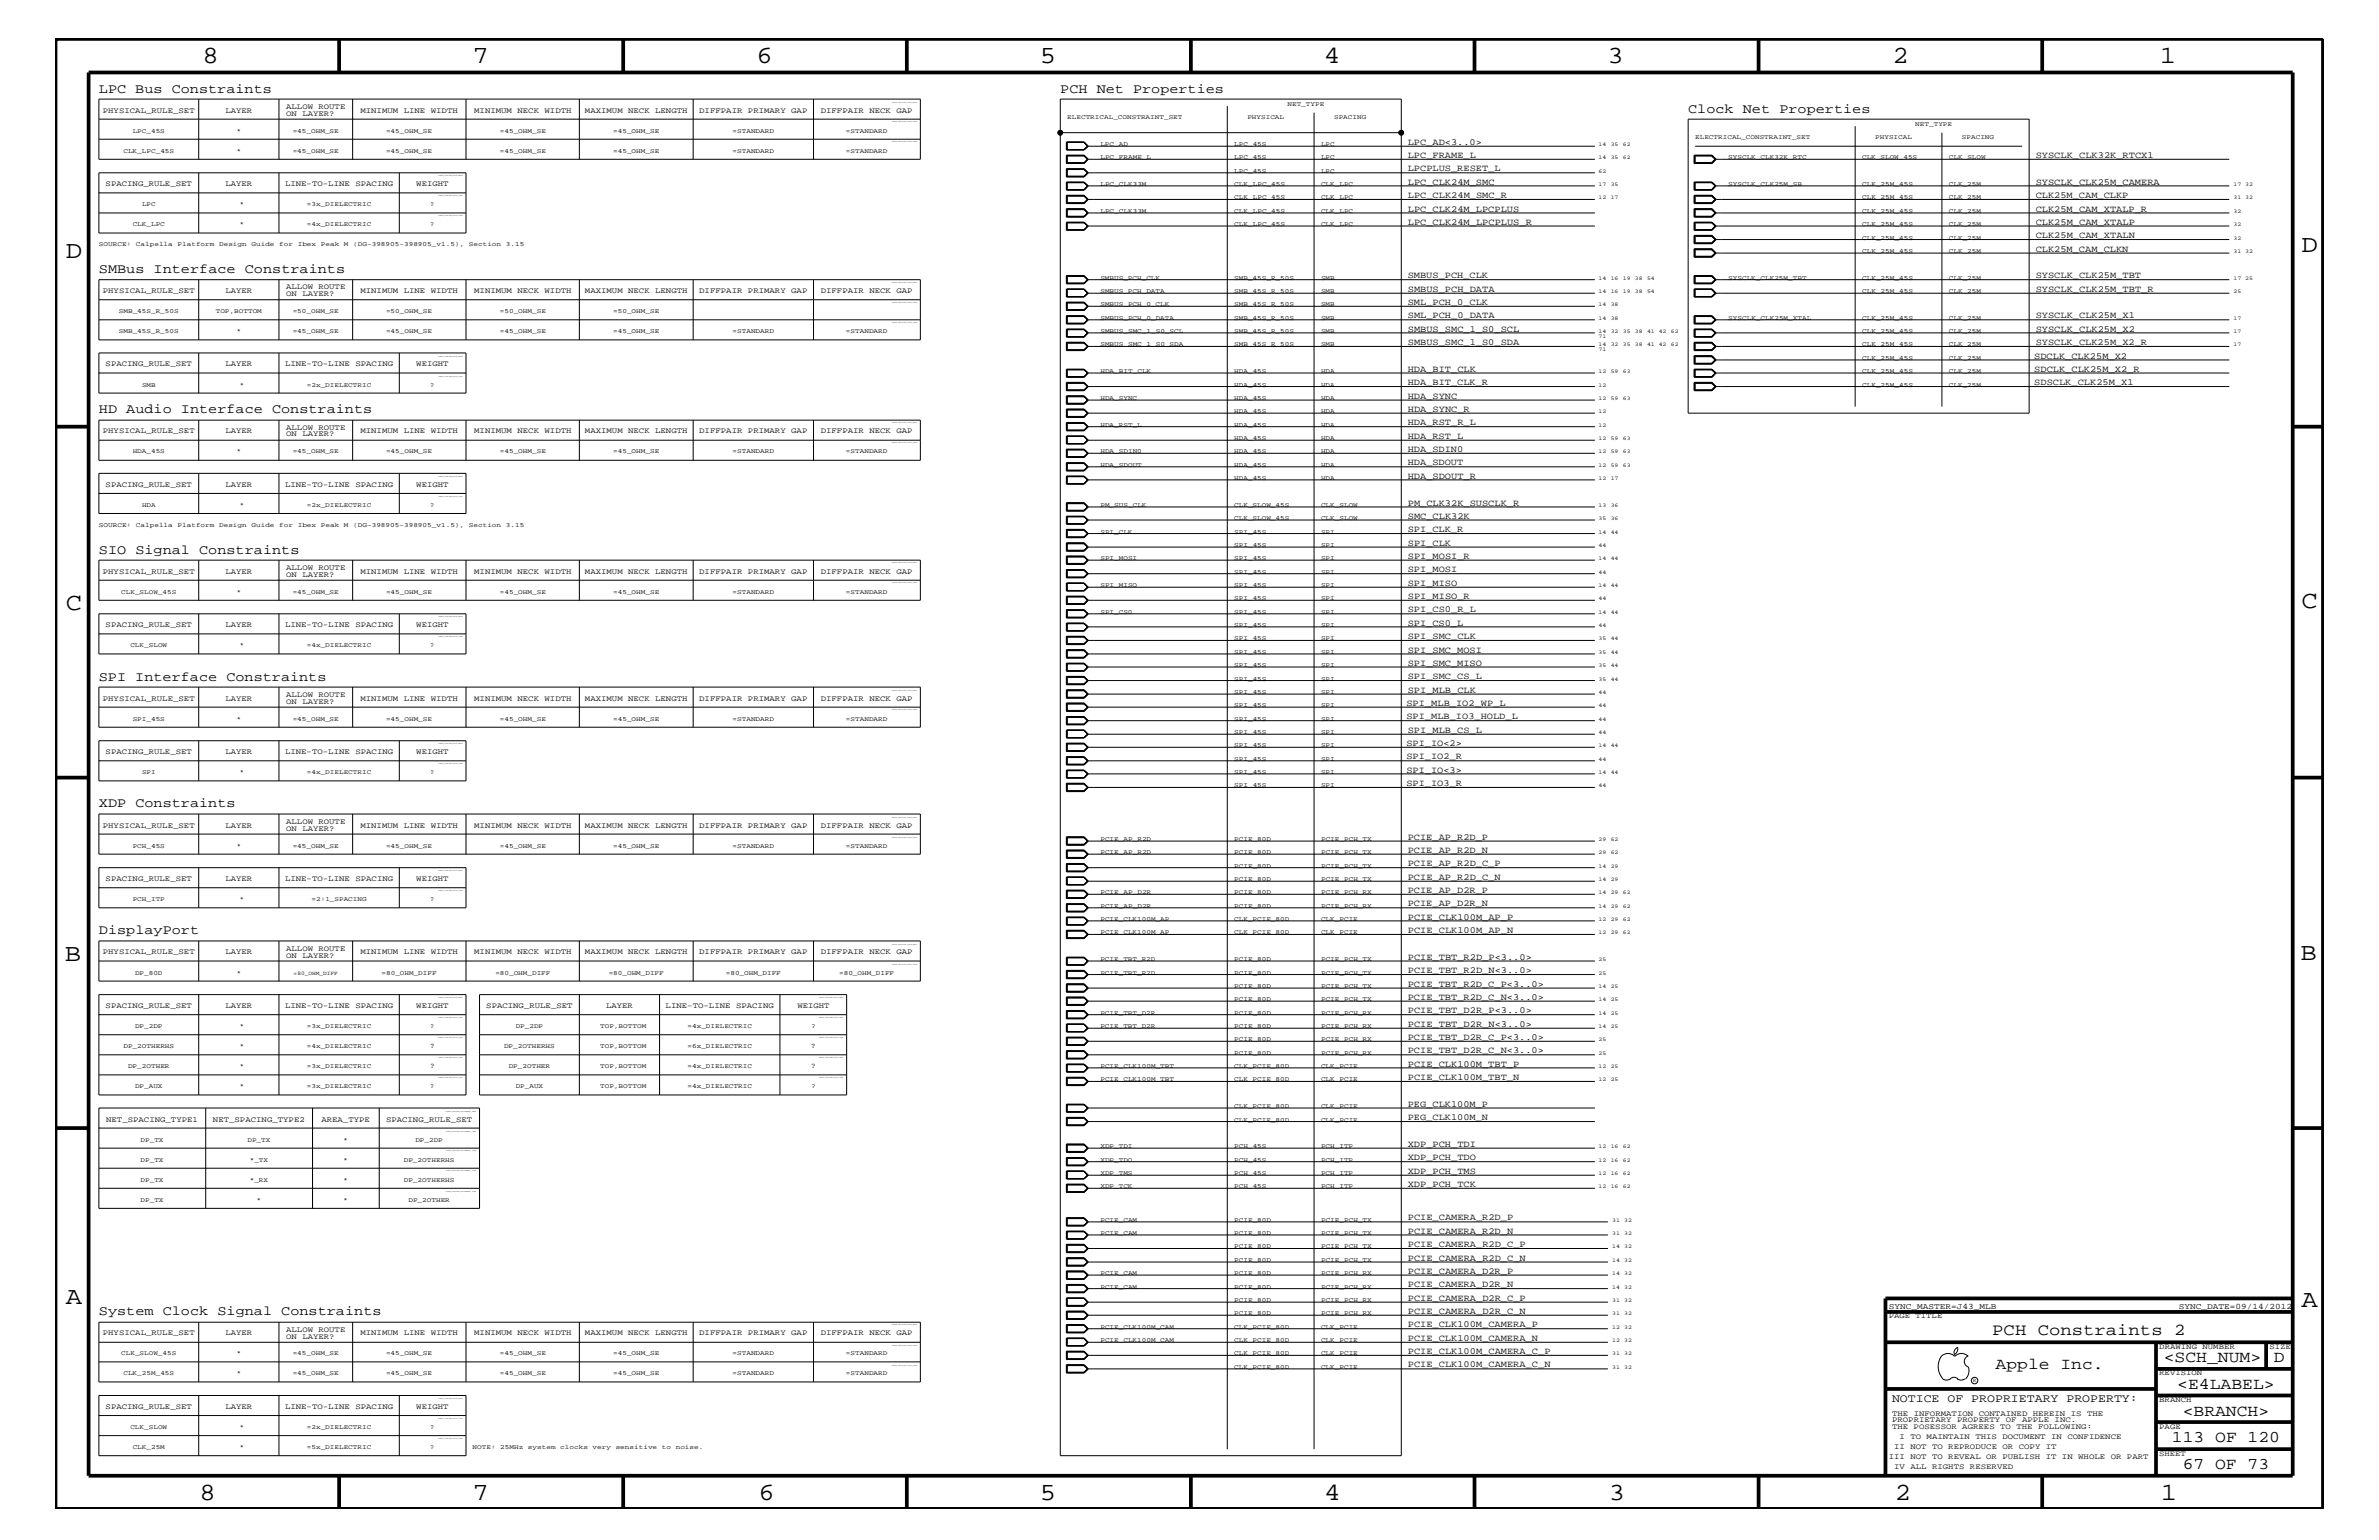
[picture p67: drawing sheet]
<svg xmlns="http://www.w3.org/2000/svg" width="432mm" height="279mm" viewBox="0 0 432 279" stroke-linecap="round" stroke-linejoin="round" font-family="sans-serif">
<defs><g id="words">
<g font-size="4.5">
<text x="36.7" y="11.5">8</text>
<text x="85.8" y="11.5">7</text>
<text x="137.3" y="11.5">6</text>
<text x="188.7" y="11.5">5</text>
<text x="240.3" y="11.5">4</text>
<text x="291.8" y="11.5">3</text>
<text x="343.5" y="11.5">2</text>
<text x="392" y="11.5">1</text>
<text x="11.9" y="46.8">D</text>
<text x="417.7" y="45.7">D</text>
<text x="11.9" y="110.6">C</text>
<text x="417.7" y="110.3">C</text>
<text x="11.8" y="174.3">B</text>
<text x="417.6" y="174.2">B</text>
<text x="11.9" y="236.7">A</text>
<text x="417.7" y="237.1">A</text>
<text x="36.2" y="272.1">8</text>
<text x="85.8" y="272.1">7</text>
<text x="137.7" y="272.1">6</text>
<text x="188.7" y="272.1">5</text>
<text x="240.4" y="272.1">4</text>
<text x="292" y="272.1">3</text>
<text x="343.9" y="272.1">2</text>
<text x="392.2" y="272.1">1</text>
</g>
<g font-size="3">
<text x="361.6" y="242.3">PCH Constraints 2</text>
<text x="362.2" y="248.4">Apple Inc.</text>
<text x="392.7" y="247.1">&lt;SCH_NUM&gt;</text>
<text x="395.2" y="252">&lt;E4LABEL&gt;</text>
<text x="412.7" y="247.1">D</text>
<text x="396.2" y="256.8">&lt;BRANCH&gt;</text>
<text x="394.2" y="261.6">113 OF 120</text>
<text x="396.2" y="266.6">67 OF 73</text>
</g>
<g font-size="2.5">
<text x="17.9" y="16.8">LPC Bus Constraints</text>
<text x="192.4" y="16.8">PCH Net Properties</text>
<text x="306.4" y="20.4">Clock Net Properties</text>
<text x="17.9" y="49.6">SMBus Interface Constraints</text>
<text x="17.9" y="75">HD Audio Interface Constraints</text>
<text x="17.9" y="100.4">SIO Signal Constraints</text>
<text x="17.9" y="123.5">SPI Interface Constraints</text>
<text x="17.9" y="146.5">XDP Constraints</text>
<text x="17.9" y="169.5">DisplayPort</text>
<text x="17.9" y="238.6">System Clock Signal Constraints</text>
</g>
<text font-size="2.1" x="343.4" y="254.4">NOTICE OF PROPRIETARY PROPERTY:</text>
<g font-size="1.7">
<text x="255.5" y="28.6">LPC_FRAME_L</text>
<text x="255.5" y="26.3">LPC_AD&lt;3..0&gt;</text>
<text x="369.5" y="28.6">SYSCLK_CLK32K_RTCX1</text>
<text x="255.5" y="33.6">LPC_CLK24M_SMC</text>
<text x="255.5" y="35.9">LPC_CLK24M_SMC_R</text>
<text x="255.5" y="31.1">LPCPLUS_RESET_L</text>
<text x="369.5" y="35.9">CLK25M_CAM_CLKP</text>
<text x="369.5" y="33.6">SYSCLK_CLK25M_CAMERA</text>
<text x="255.5" y="40.8">LPC_CLK24M_LPCPLUS_R</text>
<text x="255.5" y="38.4">LPC_CLK24M_LPCPLUS</text>
<text x="369.5" y="38.4">CLK25M_CAM_XTALP_R</text>
<text x="369.5" y="40.8">CLK25M_CAM_XTALP</text>
<text x="369.5" y="45.7">CLK25M_CAM_CLKN</text>
<text x="369.5" y="43.2">CLK25M_CAM_XTALN</text>
<text x="255.5" y="52.9">SMBUS_PCH_DATA</text>
<text x="255.5" y="50.5">SMBUS_PCH_CLK</text>
<text x="369.5" y="50.5">SYSCLK_CLK25M_TBT</text>
<text x="369.5" y="52.9">SYSCLK_CLK25M_TBT_R</text>
<text x="255.5" y="57.8">SML_PCH_0_DATA</text>
<text x="255.5" y="55.3">SML_PCH_0_CLK</text>
<text x="369.5" y="57.8">SYSCLK_CLK25M_X1</text>
<text x="255.5" y="60.2">SMBUS_SMC_1_S0_SCL</text>
<text x="255.5" y="62.6">SMBUS_SMC_1_S0_SDA</text>
<text x="369.2" y="65.1">SDCLK_CLK25M_X2</text>
<text x="369.5" y="62.6">SYSCLK_CLK25M_X2_R</text>
<text x="369.5" y="60.2">SYSCLK_CLK25M_X2</text>
<text x="255.5" y="69.9">HDA_BIT_CLK_R</text>
<text x="255.5" y="67.5">HDA_BIT_CLK</text>
<text x="369.2" y="67.5">SDCLK_CLK25M_X2_R</text>
<text x="369.2" y="69.9">SDSCLK_CLK25M_X1</text>
<text x="255.5" y="72.3">HDA_SYNC</text>
<text x="255.5" y="77.2">HDA_RST_R_L</text>
<text x="255.5" y="74.7">HDA_SYNC_R</text>
<text x="255.5" y="82">HDA_SDIN0</text>
<text x="255.5" y="79.6">HDA_RST_L</text>
<text x="255.5" y="86.9">HDA_SDOUT_R</text>
<text x="255.5" y="84.4">HDA_SDOUT</text>
<text x="255.5" y="91.7">PM_CLK32K_SUSCLK_R</text>
<text x="255.5" y="94.2">SMC_CLK32K</text>
<text x="255.5" y="96.5">SPI_CLK_R</text>
<text x="255.5" y="99">SPI_CLK</text>
<text x="255.5" y="101.4">SPI_MOSI_R</text>
<text x="255.5" y="103.8">SPI_MOSI</text>
<text x="255.5" y="106.3">SPI_MISO</text>
<text x="255.5" y="111.1">SPI_CS0_R_L</text>
<text x="255.5" y="113.6">SPI_CS0_L</text>
<text x="255.5" y="108.7">SPI_MISO_R</text>
<text x="255.5" y="118.4">SPI_SMC_MOSI</text>
<text x="255.5" y="115.9">SPI_SMC_CLK</text>
<text x="255.5" y="123.2">SPI_SMC_CS_L</text>
<text x="255.5" y="120.8">SPI_SMC_MISO</text>
<text x="255.5" y="125.7">SPI_MLB_CLK</text>
<text x="255.3" y="128">SPI_MLB_IO2_WP_L</text>
<text x="255.3" y="130.5">SPI_MLB_IO3_HOLD_L</text>
<text x="255.3" y="135.3">SPI_IO&lt;2&gt;</text>
<text x="255.3" y="137.8">SPI_IO2_R</text>
<text x="255.5" y="133">SPI_MLB_CS_L</text>
<text x="255.3" y="140.2">SPI_IO&lt;3&gt;</text>
<text x="255.3" y="142.6">SPI_IO3_R</text>
<text x="255.5" y="154.7">PCIE_AP_R2D_N</text>
<text x="255.5" y="152.3">PCIE_AP_R2D_P</text>
<text x="255.5" y="162">PCIE_AP_D2R_P</text>
<text x="255.5" y="159.6">PCIE_AP_R2D_C_N</text>
<text x="255.5" y="157.2">PCIE_AP_R2D_C_P</text>
<text x="255.5" y="166.9">PCIE_CLK100M_AP_P</text>
<text x="255.5" y="164.5">PCIE_AP_D2R_N</text>
<text x="255.5" y="169.3">PCIE_CLK100M_AP_N</text>
<text x="255.5" y="179">PCIE_TBT_R2D_C_P&lt;3..0&gt;</text>
<text x="255.5" y="176.6">PCIE_TBT_R2D_N&lt;3..0&gt;</text>
<text x="255.5" y="174.2">PCIE_TBT_R2D_P&lt;3..0&gt;</text>
<text x="255.5" y="183.8">PCIE_TBT_D2R_P&lt;3..0&gt;</text>
<text x="255.5" y="181.4">PCIE_TBT_R2D_C_N&lt;3..0&gt;</text>
<text x="255.5" y="191.1">PCIE_TBT_D2R_C_N&lt;3..0&gt;</text>
<text x="255.5" y="188.7">PCIE_TBT_D2R_C_P&lt;3..0&gt;</text>
<text x="255.5" y="186.3">PCIE_TBT_D2R_N&lt;3..0&gt;</text>
<text x="255.5" y="195.9">PCIE_CLK100M_TBT_N</text>
<text x="255.5" y="193.6">PCIE_CLK100M_TBT_P</text>
<text x="255.5" y="203.2">PEG_CLK100M_N</text>
<text x="255.5" y="200.9">PEG_CLK100M_P</text>
<text x="255.5" y="208.1">XDP_PCH_TDI</text>
<text x="255.5" y="215.3">XDP_PCH_TCK</text>
<text x="255.5" y="213">XDP_PCH_TMS</text>
<text x="255.5" y="210.5">XDP_PCH_TDO</text>
<text x="255.5" y="221.4">PCIE_CAMERA_R2D_P</text>
<text x="255.5" y="226.3">PCIE_CAMERA_R2D_C_P</text>
<text x="255.5" y="223.9">PCIE_CAMERA_R2D_N</text>
<text x="255.5" y="233.5">PCIE_CAMERA_D2R_N</text>
<text x="255.5" y="231.1">PCIE_CAMERA_D2R_P</text>
<text x="255.5" y="228.7">PCIE_CAMERA_R2D_C_N</text>
<text x="255.5" y="238.4">PCIE_CAMERA_D2R_C_N</text>
<text x="255.5" y="236">PCIE_CAMERA_D2R_C_P</text>
<text x="255.5" y="245.6">PCIE_CLK100M_CAMERA_C_P</text>
<text x="255.5" y="243.3">PCIE_CLK100M_CAMERA_N</text>
<text x="255.5" y="240.8">PCIE_CLK100M_CAMERA_P</text>
<text x="255.5" y="248.1">PCIE_CLK100M_CAMERA_C_N</text>
</g>
<g font-size="1.5">
<text x="342.8" y="237.4">SYNC_MASTER=J43_MLB</text>
<text x="395.5" y="237.4">SYNC_DATE=09/14/2012</text>
</g>
<g font-size="1.4">
<text x="18.7" y="20.4">PHYSICAL_RULE_SET</text>
<text x="40.9" y="20.4">LAYER</text>
<text x="51.9" y="19.8">ALLOW ROUTE</text>
<text x="51.9" y="21">ON LAYER?</text>
<text x="65.4" y="20.4">MINIMUM LINE WIDTH</text>
<text x="86.1" y="20.4">MINIMUM NECK WIDTH</text>
<text x="106.2" y="20.4">MAXIMUM NECK LENGTH</text>
<text x="126.9" y="20.4">DIFFPAIR PRIMARY GAP</text>
<text x="149" y="20.4">DIFFPAIR NECK GAP</text>
<text x="19.2" y="33.7">SPACING_RULE_SET</text>
<text x="40.9" y="33.7">LAYER</text>
<text x="51.7" y="33.7">LINE-TO-LINE SPACING</text>
<text x="75.6" y="33.7">WEIGHT</text>
<text x="18.7" y="53.2">PHYSICAL_RULE_SET</text>
<text x="40.9" y="53.2">LAYER</text>
<text x="51.9" y="52.5">ALLOW ROUTE</text>
<text x="51.9" y="53.8">ON LAYER?</text>
<text x="65.4" y="53.2">MINIMUM LINE WIDTH</text>
<text x="86.1" y="53.2">MINIMUM NECK WIDTH</text>
<text x="106.2" y="53.2">MAXIMUM NECK LENGTH</text>
<text x="126.9" y="53.2">DIFFPAIR PRIMARY GAP</text>
<text x="149" y="53.2">DIFFPAIR NECK GAP</text>
<text x="19.2" y="66.5">SPACING_RULE_SET</text>
<text x="40.9" y="66.5">LAYER</text>
<text x="51.7" y="66.5">LINE-TO-LINE SPACING</text>
<text x="75.6" y="66.5">WEIGHT</text>
<text x="18.7" y="78.6">PHYSICAL_RULE_SET</text>
<text x="40.9" y="78.6">LAYER</text>
<text x="51.9" y="78">ALLOW ROUTE</text>
<text x="51.9" y="79.2">ON LAYER?</text>
<text x="65.4" y="78.6">MINIMUM LINE WIDTH</text>
<text x="86.1" y="78.6">MINIMUM NECK WIDTH</text>
<text x="106.2" y="78.6">MAXIMUM NECK LENGTH</text>
<text x="126.9" y="78.6">DIFFPAIR PRIMARY GAP</text>
<text x="149" y="78.6">DIFFPAIR NECK GAP</text>
<text x="19.2" y="88.3">SPACING_RULE_SET</text>
<text x="40.9" y="88.3">LAYER</text>
<text x="51.7" y="88.3">LINE-TO-LINE SPACING</text>
<text x="75.6" y="88.3">WEIGHT</text>
<text x="18.7" y="104.1">PHYSICAL_RULE_SET</text>
<text x="40.9" y="104.1">LAYER</text>
<text x="51.9" y="103.5">ALLOW ROUTE</text>
<text x="51.9" y="104.7">ON LAYER?</text>
<text x="65.4" y="104.1">MINIMUM LINE WIDTH</text>
<text x="86.1" y="104.1">MINIMUM NECK WIDTH</text>
<text x="106.2" y="104.1">MAXIMUM NECK LENGTH</text>
<text x="126.9" y="104.1">DIFFPAIR PRIMARY GAP</text>
<text x="149" y="104.1">DIFFPAIR NECK GAP</text>
<text x="19.2" y="113.7">SPACING_RULE_SET</text>
<text x="40.9" y="113.7">LAYER</text>
<text x="51.7" y="113.7">LINE-TO-LINE SPACING</text>
<text x="75.6" y="113.7">WEIGHT</text>
<text x="18.7" y="127.1">PHYSICAL_RULE_SET</text>
<text x="40.9" y="127.1">LAYER</text>
<text x="51.9" y="126.5">ALLOW ROUTE</text>
<text x="51.9" y="127.7">ON LAYER?</text>
<text x="65.4" y="127.1">MINIMUM LINE WIDTH</text>
<text x="86.1" y="127.1">MINIMUM NECK WIDTH</text>
<text x="106.2" y="127.1">MAXIMUM NECK LENGTH</text>
<text x="126.9" y="127.1">DIFFPAIR PRIMARY GAP</text>
<text x="149" y="127.1">DIFFPAIR NECK GAP</text>
<text x="19.2" y="136.8">SPACING_RULE_SET</text>
<text x="40.9" y="136.8">LAYER</text>
<text x="51.7" y="136.8">LINE-TO-LINE SPACING</text>
<text x="75.6" y="136.8">WEIGHT</text>
<text x="51.9" y="149.5">ALLOW ROUTE</text>
<text x="18.7" y="150.1">PHYSICAL_RULE_SET</text>
<text x="40.9" y="150.1">LAYER</text>
<text x="51.9" y="150.7">ON LAYER?</text>
<text x="65.4" y="150.1">MINIMUM LINE WIDTH</text>
<text x="86.1" y="150.1">MINIMUM NECK WIDTH</text>
<text x="106.2" y="150.1">MAXIMUM NECK LENGTH</text>
<text x="126.9" y="150.1">DIFFPAIR PRIMARY GAP</text>
<text x="149" y="150.1">DIFFPAIR NECK GAP</text>
<text x="19.2" y="159.9">SPACING_RULE_SET</text>
<text x="40.9" y="159.9">LAYER</text>
<text x="51.7" y="159.9">LINE-TO-LINE SPACING</text>
<text x="75.6" y="159.9">WEIGHT</text>
<text x="18.7" y="173.2">PHYSICAL_RULE_SET</text>
<text x="40.9" y="173.2">LAYER</text>
<text x="51.9" y="172.6">ALLOW ROUTE</text>
<text x="51.9" y="173.8">ON LAYER?</text>
<text x="65.4" y="173.2">MINIMUM LINE WIDTH</text>
<text x="86.1" y="173.2">MINIMUM NECK WIDTH</text>
<text x="106.2" y="173.2">MAXIMUM NECK LENGTH</text>
<text x="126.9" y="173.2">DIFFPAIR PRIMARY GAP</text>
<text x="149" y="173.2">DIFFPAIR NECK GAP</text>
<text x="19.2" y="182.9">SPACING_RULE_SET</text>
<text x="40.9" y="182.9">LAYER</text>
<text x="51.7" y="182.9">LINE-TO-LINE SPACING</text>
<text x="75.6" y="182.9">WEIGHT</text>
<text x="88.3" y="182.9">SPACING_RULE_SET</text>
<text x="110" y="182.9">LAYER</text>
<text x="120.8" y="182.9">LINE-TO-LINE SPACING</text>
<text x="144.7" y="182.9">WEIGHT</text>
<text x="78.1" y="190.2">?</text>
<text x="147.2" y="190.2">?</text>
<text x="78.1" y="193.7">?</text>
<text x="147.2" y="193.7">?</text>
<text x="19.3" y="203.5">NET_SPACING_TYPE1</text>
<text x="38.7" y="203.5">NET_SPACING_TYPE2</text>
<text x="58.3" y="203.5">AREA_TYPE</text>
<text x="70.1" y="203.5">SPACING_RULE_SET</text>
<text x="342.8" y="239.2">PAGE TITLE</text>
<text x="18.7" y="242.3">PHYSICAL_RULE_SET</text>
<text x="40.9" y="242.3">LAYER</text>
<text x="51.9" y="241.7">ALLOW ROUTE</text>
<text x="51.9" y="242.9">ON LAYER?</text>
<text x="65.4" y="242.3">MINIMUM LINE WIDTH</text>
<text x="86.1" y="242.3">MINIMUM NECK WIDTH</text>
<text x="106.2" y="242.3">MAXIMUM NECK LENGTH</text>
<text x="126.9" y="242.3">DIFFPAIR PRIMARY GAP</text>
<text x="149" y="242.3">DIFFPAIR NECK GAP</text>
<text x="391.9" y="244.7">DRAWING NUMBER</text>
<text x="411.9" y="244.7">SIZE</text>
<text x="391.9" y="249.5">REVISION</text>
<text x="19.2" y="255.6">SPACING_RULE_SET</text>
<text x="40.9" y="255.6">LAYER</text>
<text x="51.7" y="255.6">LINE-TO-LINE SPACING</text>
<text x="75.6" y="255.6">WEIGHT</text>
<text x="343.4" y="256.8">THE INFORMATION CONTAINED HEREIN IS THE</text>
<text x="391.9" y="254.4">BRANCH</text>
<text x="343.4" y="258">PROPRIETARY PROPERTY OF APPLE INC.</text>
<text x="343.4" y="259.3">THE POSESSOR AGREES TO THE FOLLOWING:</text>
<text x="343.8" y="262.9">II NOT TO REPRODUCE OR COPY IT</text>
<text x="344.8" y="261.1">I TO MAINTAIN THIS DOCUMENT IN CONFIDENCE</text>
<text x="391.9" y="259.3">PAGE</text>
<text x="342.8" y="264.7">III NOT TO REVEAL OR PUBLISH IT IN WHOLE OR PART</text>
<text x="343.8" y="266.6">IV ALL RIGHTS RESERVED</text>
<text x="391.9" y="264.1">SHEET</text>
</g>
<g font-size="1.2">
<text x="193.7" y="21.6">ELECTRICAL_CONSTRAINT_SET</text>
<text x="226.4" y="21.6">PHYSICAL</text>
<text x="233.7" y="19.2">NET_TYPE</text>
<text x="242.1" y="21.6">SPACING</text>
<text x="347.6" y="22.9">NET_TYPE</text>
<text x="22.4" y="27.7">CLK_LPC_45S</text>
<text x="24.1" y="24.1">LPC_45S</text>
<text x="43" y="27.7">*</text>
<text x="43" y="24.1">*</text>
<text x="53.1" y="27.7">=45_OHM_SE</text>
<text x="53.1" y="24.1">=45_OHM_SE</text>
<text x="70.1" y="27.7">=45_OHM_SE</text>
<text x="70.1" y="24.1">=45_OHM_SE</text>
<text x="90.7" y="27.7">=45_OHM_SE</text>
<text x="90.7" y="24.1">=45_OHM_SE</text>
<text x="111.3" y="27.7">=45_OHM_SE</text>
<text x="111.3" y="24.1">=45_OHM_SE</text>
<text x="133" y="27.7">=STANDARD</text>
<text x="133" y="24.1">=STANDARD</text>
<text x="153.5" y="27.7">=STANDARD</text>
<text x="153.5" y="24.1">=STANDARD</text>
<text x="199.7" y="28.9">LPC_FRAME_L</text>
<text x="199.7" y="26.5">LPC_AD</text>
<text x="224" y="28.9">LPC_45S</text>
<text x="224" y="26.5">LPC_45S</text>
<text x="239.8" y="28.9">LPC</text>
<text x="239.8" y="26.5">LPC</text>
<text x="307.7" y="25.3">ELECTRICAL_CONSTRAINT_SET</text>
<text x="313.7" y="28.9">SYSCLK_CLK32K_RTC</text>
<text x="338" y="28.9">CLK_SLOW_45S</text>
<text x="340.4" y="25.3">PHYSICAL</text>
<text x="353.7" y="28.9">CLK_SLOW</text>
<text x="356.1" y="25.3">SPACING</text>
<text x="199.7" y="33.7">LPC_CLK33M</text>
<text x="224" y="33.7">CLK_LPC_45S</text>
<text x="224" y="31.4">LPC_45S</text>
<text x="239.8" y="33.7">CLK_LPC</text>
<text x="239.8" y="31.4">LPC</text>
<text x="313.7" y="33.7">SYSCLK_CLK25M_SB</text>
<text x="338" y="33.7">CLK_25M_45S</text>
<text x="353.7" y="33.7">CLK_25M</text>
<text x="24.1" y="41">CLK_LPC</text>
<text x="25.8" y="37.4">LPC</text>
<text x="43.6" y="37.4">*</text>
<text x="43.6" y="41">*</text>
<text x="55.7" y="37.4">=3x_DIELECTRIC</text>
<text x="55.7" y="41">=4x_DIELECTRIC</text>
<text x="78.1" y="37.4">?</text>
<text x="78.1" y="41">?</text>
<text x="199.7" y="38.6">LPC_CLK33M</text>
<text x="224" y="36.2">CLK_LPC_45S</text>
<text x="224" y="41">CLK_LPC_45S</text>
<text x="224" y="38.6">CLK_LPC_45S</text>
<text x="239.8" y="36.2">CLK_LPC</text>
<text x="239.8" y="41">CLK_LPC</text>
<text x="239.8" y="38.6">CLK_LPC</text>
<text x="338" y="36.2">CLK_25M_45S</text>
<text x="338" y="38.6">CLK_25M_45S</text>
<text x="338" y="41">CLK_25M_45S</text>
<text x="353.7" y="36.2">CLK_25M</text>
<text x="353.7" y="38.6">CLK_25M</text>
<text x="353.7" y="41">CLK_25M</text>
<text x="17.9" y="44.6">SOURCE:</text>
<text x="24.7" y="44.6">Calpella</text>
<text x="32.2" y="44.6">Platform</text>
<text x="39.8" y="44.6">Design</text>
<text x="45.6" y="44.6">Guide</text>
<text x="50.7" y="44.6">for</text>
<text x="54" y="44.6">Ibex</text>
<text x="58.2" y="44.6">Peak</text>
<text x="62.4" y="44.6">M</text>
<text x="64.1" y="44.6">(DG-398905-398905_v1.5),</text>
<text x="85.1" y="44.6">Section</text>
<text x="91.8" y="44.6">3.15</text>
<text x="338" y="45.9">CLK_25M_45S</text>
<text x="338" y="43.5">CLK_25M_45S</text>
<text x="353.7" y="45.9">CLK_25M</text>
<text x="353.7" y="43.5">CLK_25M</text>
<text x="199.7" y="53.2">SMBUS_PCH_DATA</text>
<text x="199.7" y="50.7">SMBUS_PCH_CLK</text>
<text x="224" y="53.2">SMB_45S_R_50S</text>
<text x="224" y="50.7">SMB_45S_R_50S</text>
<text x="239.8" y="53.2">SMB</text>
<text x="239.8" y="50.7">SMB</text>
<text x="313.7" y="50.7">SYSCLK_CLK25M_TBT</text>
<text x="338" y="50.7">CLK_25M_45S</text>
<text x="338" y="53.2">CLK_25M_45S</text>
<text x="353.7" y="50.7">CLK_25M</text>
<text x="353.7" y="53.2">CLK_25M</text>
<text x="21.6" y="56.8">SMB_45S_R_50S</text>
<text x="39.2" y="56.8">TOP,BOTTOM</text>
<text x="53.1" y="56.8">=50_OHM_SE</text>
<text x="70.1" y="56.8">=50_OHM_SE</text>
<text x="90.7" y="56.8">=50_OHM_SE</text>
<text x="111.3" y="56.8">=50_OHM_SE</text>
<text x="199.7" y="58">SMBUS_PCH_0_DATA</text>
<text x="199.7" y="55.6">SMBUS_PCH_0_CLK</text>
<text x="224" y="58">SMB_45S_R_50S</text>
<text x="224" y="55.6">SMB_45S_R_50S</text>
<text x="239.8" y="58">SMB</text>
<text x="239.8" y="55.6">SMB</text>
<text x="313.7" y="58">SYSCLK_CLK25M_XTAL</text>
<text x="338" y="58">CLK_25M_45S</text>
<text x="353.7" y="58">CLK_25M</text>
<text x="21.6" y="60.4">SMB_45S_R_50S</text>
<text x="43" y="60.4">*</text>
<text x="53.1" y="60.4">=45_OHM_SE</text>
<text x="70.1" y="60.4">=45_OHM_SE</text>
<text x="90.7" y="60.4">=45_OHM_SE</text>
<text x="111.3" y="60.4">=45_OHM_SE</text>
<text x="133" y="60.4">=STANDARD</text>
<text x="153.5" y="60.4">=STANDARD</text>
<text x="199.7" y="60.4">SMBUS_SMC_1_S0_SCL</text>
<text x="199.7" y="62.9">SMBUS_SMC_1_S0_SDA</text>
<text x="224" y="60.4">SMB_45S_R_50S</text>
<text x="224" y="62.9">SMB_45S_R_50S</text>
<text x="239.8" y="60.4">SMB</text>
<text x="239.8" y="62.9">SMB</text>
<text x="338" y="65.3">CLK_25M_45S</text>
<text x="338" y="62.9">CLK_25M_45S</text>
<text x="338" y="60.4">CLK_25M_45S</text>
<text x="353.7" y="65.3">CLK_25M</text>
<text x="353.7" y="62.9">CLK_25M</text>
<text x="353.7" y="60.4">CLK_25M</text>
<text x="25.8" y="70.1">SMB</text>
<text x="43.6" y="70.1">*</text>
<text x="55.7" y="70.1">=2x_DIELECTRIC</text>
<text x="78.1" y="70.1">?</text>
<text x="199.7" y="67.7">HDA_BIT_CLK</text>
<text x="224" y="70.1">HDA_45S</text>
<text x="224" y="67.7">HDA_45S</text>
<text x="239.8" y="70.1">HDA</text>
<text x="239.8" y="67.7">HDA</text>
<text x="338" y="67.7">CLK_25M_45S</text>
<text x="338" y="70.1">CLK_25M_45S</text>
<text x="353.7" y="67.7">CLK_25M</text>
<text x="353.7" y="70.1">CLK_25M</text>
<text x="199.7" y="72.6">HDA_SYNC</text>
<text x="199.7" y="77.4">HDA_RST_L</text>
<text x="224" y="72.6">HDA_45S</text>
<text x="224" y="77.4">HDA_45S</text>
<text x="224" y="75">HDA_45S</text>
<text x="239.8" y="72.6">HDA</text>
<text x="239.8" y="77.4">HDA</text>
<text x="239.8" y="75">HDA</text>
<text x="24.1" y="82.2">HDA_45S</text>
<text x="43" y="82.2">*</text>
<text x="53.1" y="82.2">=45_OHM_SE</text>
<text x="70.1" y="82.2">=45_OHM_SE</text>
<text x="90.7" y="82.2">=45_OHM_SE</text>
<text x="111.3" y="82.2">=45_OHM_SE</text>
<text x="133" y="82.2">=STANDARD</text>
<text x="153.5" y="82.2">=STANDARD</text>
<text x="199.7" y="82.2">HDA_SDIN0</text>
<text x="224" y="82.2">HDA_45S</text>
<text x="224" y="79.9">HDA_45S</text>
<text x="239.8" y="82.2">HDA</text>
<text x="239.8" y="79.9">HDA</text>
<text x="199.7" y="84.7">HDA_SDOUT</text>
<text x="224" y="87.1">HDA_45S</text>
<text x="224" y="84.7">HDA_45S</text>
<text x="239.8" y="87.1">HDA</text>
<text x="239.8" y="84.7">HDA</text>
<text x="17.9" y="95.6">SOURCE:</text>
<text x="24.7" y="95.6">Calpella</text>
<text x="25.8" y="92">HDA</text>
<text x="32.2" y="95.6">Platform</text>
<text x="39.8" y="95.6">Design</text>
<text x="43.6" y="92">*</text>
<text x="45.6" y="95.6">Guide</text>
<text x="50.7" y="95.6">for</text>
<text x="54" y="95.6">Ibex</text>
<text x="55.7" y="92">=2x_DIELECTRIC</text>
<text x="58.2" y="95.6">Peak</text>
<text x="62.4" y="95.6">M</text>
<text x="64.1" y="95.6">(DG-398905-398905_v1.5),</text>
<text x="78.1" y="92">?</text>
<text x="85.1" y="95.6">Section</text>
<text x="91.8" y="95.6">3.15</text>
<text x="199.7" y="92">PM_SUS_CLK</text>
<text x="224" y="92">CLK_SLOW_45S</text>
<text x="224" y="94.3">CLK_SLOW_45S</text>
<text x="239.8" y="92">CLK_SLOW</text>
<text x="239.8" y="94.3">CLK_SLOW</text>
<text x="199.7" y="96.8">SPI_CLK</text>
<text x="199.7" y="101.6">SPI_MOSI</text>
<text x="224" y="96.8">SPI_45S</text>
<text x="224" y="99.3">SPI_45S</text>
<text x="224" y="101.6">SPI_45S</text>
<text x="239.8" y="96.8">SPI</text>
<text x="239.8" y="99.3">SPI</text>
<text x="239.8" y="101.6">SPI</text>
<text x="22" y="107.7">CLK_SLOW_45S</text>
<text x="43" y="107.7">*</text>
<text x="53.1" y="107.7">=45_OHM_SE</text>
<text x="70.1" y="107.7">=45_OHM_SE</text>
<text x="90.7" y="107.7">=45_OHM_SE</text>
<text x="111.3" y="107.7">=45_OHM_SE</text>
<text x="133" y="107.7">=STANDARD</text>
<text x="153.5" y="107.7">=STANDARD</text>
<text x="199.7" y="106.5">SPI_MISO</text>
<text x="224" y="104.1">SPI_45S</text>
<text x="224" y="106.5">SPI_45S</text>
<text x="239.8" y="104.1">SPI</text>
<text x="239.8" y="106.5">SPI</text>
<text x="199.7" y="111.4">SPI_CS0</text>
<text x="224" y="111.4">SPI_45S</text>
<text x="224" y="113.7">SPI_45S</text>
<text x="224" y="108.9">SPI_45S</text>
<text x="239.8" y="111.4">SPI</text>
<text x="239.8" y="113.7">SPI</text>
<text x="239.8" y="108.9">SPI</text>
<text x="23.7" y="117.4">CLK_SLOW</text>
<text x="43.6" y="117.4">*</text>
<text x="55.7" y="117.4">=4x_DIELECTRIC</text>
<text x="78.1" y="117.4">?</text>
<text x="224" y="118.6">SPI_45S</text>
<text x="224" y="116.2">SPI_45S</text>
<text x="239.8" y="118.6">SPI</text>
<text x="239.8" y="116.2">SPI</text>
<text x="224" y="123.5">SPI_45S</text>
<text x="224" y="121">SPI_45S</text>
<text x="224" y="125.9">SPI_45S</text>
<text x="239.8" y="123.5">SPI</text>
<text x="239.8" y="121">SPI</text>
<text x="239.8" y="125.9">SPI</text>
<text x="24.1" y="130.8">SPI_45S</text>
<text x="43" y="130.8">*</text>
<text x="53.1" y="130.8">=45_OHM_SE</text>
<text x="70.1" y="130.8">=45_OHM_SE</text>
<text x="90.7" y="130.8">=45_OHM_SE</text>
<text x="111.3" y="130.8">=45_OHM_SE</text>
<text x="133" y="130.8">=STANDARD</text>
<text x="153.5" y="130.8">=STANDARD</text>
<text x="224" y="128.3">SPI_45S</text>
<text x="224" y="130.8">SPI_45S</text>
<text x="239.8" y="128.3">SPI</text>
<text x="239.8" y="130.8">SPI</text>
<text x="224" y="133.2">SPI_45S</text>
<text x="224" y="135.6">SPI_45S</text>
<text x="239.8" y="133.2">SPI</text>
<text x="239.8" y="135.6">SPI</text>
<text x="25.8" y="140.4">SPI</text>
<text x="43.6" y="140.4">*</text>
<text x="55.7" y="140.4">=4x_DIELECTRIC</text>
<text x="78.1" y="140.4">?</text>
<text x="224" y="138">SPI_45S</text>
<text x="224" y="140.4">SPI_45S</text>
<text x="224" y="142.9">SPI_45S</text>
<text x="239.8" y="138">SPI</text>
<text x="239.8" y="140.4">SPI</text>
<text x="239.8" y="142.9">SPI</text>
<text x="24.1" y="153.8">PCH_45S</text>
<text x="43" y="153.8">*</text>
<text x="53.1" y="153.8">=45_OHM_SE</text>
<text x="70.1" y="153.8">=45_OHM_SE</text>
<text x="90.7" y="153.8">=45_OHM_SE</text>
<text x="111.3" y="153.8">=45_OHM_SE</text>
<text x="133" y="153.8">=STANDARD</text>
<text x="153.5" y="153.8">=STANDARD</text>
<text x="199.7" y="155">PCIE_AP_R2D</text>
<text x="199.7" y="152.6">PCIE_AP_R2D</text>
<text x="224" y="155">PCIE_80D</text>
<text x="224" y="152.6">PCIE_80D</text>
<text x="239.8" y="152.6">PCIE_PCH_TX</text>
<text x="239.8" y="155">PCIE_PCH_TX</text>
<text x="224" y="159.9">PCIE_80D</text>
<text x="224" y="157.4">PCIE_80D</text>
<text x="239.8" y="159.9">PCIE_PCH_TX</text>
<text x="239.8" y="157.4">PCIE_PCH_TX</text>
<text x="24.1" y="163.5">PCH_ITP</text>
<text x="43.6" y="163.5">*</text>
<text x="56.6" y="163.5">=2:1_SPACING</text>
<text x="78.1" y="163.5">?</text>
<text x="199.7" y="167.1">PCIE_CLK100M_AP</text>
<text x="199.7" y="164.7">PCIE_AP_D2R</text>
<text x="199.7" y="162.2">PCIE_AP_D2R</text>
<text x="224" y="167.1">CLK_PCIE_80D</text>
<text x="224" y="164.7">PCIE_80D</text>
<text x="224" y="162.2">PCIE_80D</text>
<text x="239.8" y="164.7">PCIE_PCH_RX</text>
<text x="239.8" y="162.2">PCIE_PCH_RX</text>
<text x="239.8" y="167.1">CLK_PCIE</text>
<text x="199.7" y="169.5">PCIE_CLK100M_AP</text>
<text x="224" y="169.5">CLK_PCIE_80D</text>
<text x="239.8" y="169.5">CLK_PCIE</text>
<text x="24.5" y="176.8">DP_80D</text>
<text x="43" y="176.8">*</text>
<text x="69.3" y="176.8">=80_OHM_DIFF</text>
<text x="89.9" y="176.8">=80_OHM_DIFF</text>
<text x="110.5" y="176.8">=80_OHM_DIFF</text>
<text x="131.7" y="176.8">=80_OHM_DIFF</text>
<text x="152.3" y="176.8">=80_OHM_DIFF</text>
<text x="199.7" y="176.8">PCIE_TBT_R2D</text>
<text x="199.7" y="174.4">PCIE_TBT_R2D</text>
<text x="224" y="179.3">PCIE_80D</text>
<text x="224" y="176.8">PCIE_80D</text>
<text x="224" y="174.4">PCIE_80D</text>
<text x="239.8" y="179.3">PCIE_PCH_TX</text>
<text x="239.8" y="176.8">PCIE_PCH_TX</text>
<text x="239.8" y="174.4">PCIE_PCH_TX</text>
<text x="199.7" y="184.1">PCIE_TBT_D2R</text>
<text x="224" y="184.1">PCIE_80D</text>
<text x="224" y="181.6">PCIE_80D</text>
<text x="239.8" y="184.1">PCIE_PCH_RX</text>
<text x="239.8" y="181.6">PCIE_PCH_TX</text>
<text x="22.4" y="190.2">DP_2OTHERHS</text>
<text x="24.5" y="186.5">DP_2DP</text>
<text x="43.6" y="186.5">*</text>
<text x="43.6" y="190.2">*</text>
<text x="55.7" y="186.5">=3x_DIELECTRIC</text>
<text x="55.7" y="190.2">=4x_DIELECTRIC</text>
<text x="78.1" y="186.5">?</text>
<text x="91.5" y="190.2">DP_2OTHERHS</text>
<text x="93.6" y="186.5">DP_2DP</text>
<text x="108.9" y="186.5">TOP,BOTTOM</text>
<text x="108.9" y="190.2">TOP,BOTTOM</text>
<text x="124.8" y="186.5">=4x_DIELECTRIC</text>
<text x="124.8" y="190.2">=6x_DIELECTRIC</text>
<text x="147.3" y="186.5">?</text>
<text x="199.7" y="186.5">PCIE_TBT_D2R</text>
<text x="224" y="191.4">PCIE_80D</text>
<text x="224" y="188.9">PCIE_80D</text>
<text x="224" y="186.5">PCIE_80D</text>
<text x="239.8" y="191.4">PCIE_PCH_RX</text>
<text x="239.8" y="188.9">PCIE_PCH_RX</text>
<text x="239.8" y="186.5">PCIE_PCH_RX</text>
<text x="23.2" y="193.7">DP_2OTHER</text>
<text x="24.5" y="197.4">DP_AUX</text>
<text x="43.6" y="193.7">*</text>
<text x="43.6" y="197.4">*</text>
<text x="55.7" y="193.7">=3x_DIELECTRIC</text>
<text x="55.7" y="197.4">=3x_DIELECTRIC</text>
<text x="78.1" y="197.4">?</text>
<text x="92.3" y="193.7">DP_2OTHER</text>
<text x="93.6" y="197.4">DP_AUX</text>
<text x="108.9" y="193.7">TOP,BOTTOM</text>
<text x="108.9" y="197.4">TOP,BOTTOM</text>
<text x="124.8" y="193.7">=4x_DIELECTRIC</text>
<text x="124.8" y="197.4">=4x_DIELECTRIC</text>
<text x="147.3" y="197.4">?</text>
<text x="199.7" y="193.7">PCIE_CLK100M_TBT</text>
<text x="199.7" y="196.2">PCIE_CLK100M_TBT</text>
<text x="224" y="196.2">CLK_PCIE_80D</text>
<text x="224" y="193.7">CLK_PCIE_80D</text>
<text x="239.8" y="196.2">CLK_PCIE</text>
<text x="239.8" y="193.7">CLK_PCIE</text>
<text x="224" y="203.5">CLK_PCIE_80D</text>
<text x="224" y="201">CLK_PCIE_80D</text>
<text x="239.8" y="203.5">CLK_PCIE</text>
<text x="239.8" y="201">CLK_PCIE</text>
<text x="25.5" y="207.1">DP_TX</text>
<text x="44.9" y="207.1">DP_TX</text>
<text x="62.4" y="207.1">*</text>
<text x="75.4" y="207.1">DP_2DP</text>
<text x="199.7" y="208.3">XDP_TDI</text>
<text x="224" y="208.3">PCH_45S</text>
<text x="239.8" y="208.3">PCH_ITP</text>
<text x="25.5" y="210.8">DP_TX</text>
<text x="25.5" y="214.4">DP_TX</text>
<text x="45.3" y="210.8">*_TX</text>
<text x="45.3" y="214.4">*_RX</text>
<text x="62.4" y="210.8">*</text>
<text x="62.4" y="214.4">*</text>
<text x="73.3" y="210.8">DP_2OTHERHS</text>
<text x="73.3" y="214.4">DP_2OTHERHS</text>
<text x="199.7" y="215.6">XDP_TCK</text>
<text x="199.7" y="213.2">XDP_TMS</text>
<text x="199.7" y="210.8">XDP_TDO</text>
<text x="224" y="215.6">PCH_45S</text>
<text x="224" y="213.2">PCH_45S</text>
<text x="224" y="210.8">PCH_45S</text>
<text x="239.8" y="215.6">PCH_ITP</text>
<text x="239.8" y="213.2">PCH_ITP</text>
<text x="239.8" y="210.8">PCH_ITP</text>
<text x="25.5" y="218">DP_TX</text>
<text x="46.6" y="218">*</text>
<text x="62.4" y="218">*</text>
<text x="74.1" y="218">DP_2OTHER</text>
<text x="199.7" y="221.7">PCIE_CAM</text>
<text x="224" y="221.7">PCIE_80D</text>
<text x="239.8" y="221.7">PCIE_PCH_TX</text>
<text x="199.7" y="224.1">PCIE_CAM</text>
<text x="224" y="224.1">PCIE_80D</text>
<text x="224" y="226.5">PCIE_80D</text>
<text x="239.8" y="226.5">PCIE_PCH_TX</text>
<text x="239.8" y="224.1">PCIE_PCH_TX</text>
<text x="199.7" y="233.8">PCIE_CAM</text>
<text x="199.7" y="231.3">PCIE_CAM</text>
<text x="224" y="231.3">PCIE_80D</text>
<text x="224" y="233.8">PCIE_80D</text>
<text x="224" y="229">PCIE_80D</text>
<text x="239.8" y="233.8">PCIE_PCH_RX</text>
<text x="239.8" y="231.3">PCIE_PCH_RX</text>
<text x="239.8" y="229">PCIE_PCH_TX</text>
<text x="224" y="236.2">PCIE_80D</text>
<text x="224" y="238.6">PCIE_80D</text>
<text x="239.8" y="238.6">PCIE_PCH_RX</text>
<text x="239.8" y="236.2">PCIE_PCH_RX</text>
<text x="22" y="245.9">CLK_SLOW_45S</text>
<text x="43" y="245.9">*</text>
<text x="53.1" y="245.9">=45_OHM_SE</text>
<text x="70.1" y="245.9">=45_OHM_SE</text>
<text x="90.7" y="245.9">=45_OHM_SE</text>
<text x="111.3" y="245.9">=45_OHM_SE</text>
<text x="133" y="245.9">=STANDARD</text>
<text x="153.5" y="245.9">=STANDARD</text>
<text x="199.7" y="243.5">PCIE_CLK100M_CAM</text>
<text x="199.7" y="241.1">PCIE_CLK100M_CAM</text>
<text x="224" y="245.9">CLK_PCIE_80D</text>
<text x="224" y="243.5">CLK_PCIE_80D</text>
<text x="224" y="241.1">CLK_PCIE_80D</text>
<text x="239.8" y="245.9">CLK_PCIE</text>
<text x="239.8" y="243.5">CLK_PCIE</text>
<text x="239.8" y="241.1">CLK_PCIE</text>
<text x="22.4" y="249.5">CLK_25M_45S</text>
<text x="43" y="249.5">*</text>
<text x="53.1" y="249.5">=45_OHM_SE</text>
<text x="70.1" y="249.5">=45_OHM_SE</text>
<text x="90.7" y="249.5">=45_OHM_SE</text>
<text x="111.3" y="249.5">=45_OHM_SE</text>
<text x="133" y="249.5">=STANDARD</text>
<text x="153.5" y="249.5">=STANDARD</text>
<text x="224" y="248.4">CLK_PCIE_80D</text>
<text x="239.8" y="248.4">CLK_PCIE</text>
<text x="23.7" y="259.3">CLK_SLOW</text>
<text x="24.1" y="262.9">CLK_25M</text>
<text x="43.6" y="262.9">*</text>
<text x="43.6" y="259.3">*</text>
<text x="55.7" y="262.9">=5x_DIELECTRIC</text>
<text x="55.7" y="259.3">=2x_DIELECTRIC</text>
<text x="78.1" y="259.3">?</text>
<text x="78.1" y="262.9">?</text>
<text x="85.8" y="262.9">NOTE:</text>
<text x="90.8" y="262.9">25MHz</text>
<text x="95.8" y="262.9">system</text>
<text x="101.7" y="262.9">clocks</text>
<text x="107.6" y="262.9">very</text>
<text x="111.8" y="262.9">sensitive</text>
<text x="120.1" y="262.9">to</text>
<text x="122.6" y="262.9">noise.</text>
</g>
<g font-size="1">
<text x="290.2" y="28.9">14</text>
<text x="290.2" y="26.5">14</text>
<text x="292.4" y="28.9">35</text>
<text x="292.4" y="26.5">35</text>
<text x="294.6" y="28.9">62</text>
<text x="294.6" y="26.5">62</text>
<text x="290.2" y="33.7">17</text>
<text x="290.2" y="31.4">62</text>
<text x="292.4" y="33.7">35</text>
<text x="405.4" y="33.7">17 32</text>
<text x="290.2" y="36.2">12</text>
<text x="292.4" y="36.2">17</text>
<text x="405.4" y="36.2">31 32</text>
<text x="405.4" y="38.6">32</text>
<text x="405.4" y="41">32</text>
<text x="405.4" y="45.9">31 32</text>
<text x="405.4" y="43.5">32</text>
<text x="290.2" y="53.2">14</text>
<text x="290.2" y="50.7">14</text>
<text x="292.4" y="53.2">16</text>
<text x="292.4" y="50.7">16</text>
<text x="294.6" y="53.2">19</text>
<text x="294.6" y="50.7">19</text>
<text x="296.8" y="53.2">38</text>
<text x="296.8" y="50.7">38</text>
<text x="299" y="53.2">54</text>
<text x="299" y="50.7">54</text>
<text x="405.4" y="50.7">17 25</text>
<text x="405.4" y="53.2">25</text>
<text x="290.2" y="58">14</text>
<text x="290.2" y="55.6">14</text>
<text x="292.4" y="58">38</text>
<text x="292.4" y="55.6">38</text>
<text x="405.4" y="58">17</text>
<text x="290.2" y="60.4">14</text>
<text x="290.2" y="61.3">71</text>
<text x="290.2" y="62.9">14</text>
<text x="290.2" y="63.7">71</text>
<text x="292.4" y="60.4">32</text>
<text x="292.4" y="62.9">32</text>
<text x="294.6" y="60.4">35</text>
<text x="294.6" y="62.9">35</text>
<text x="296.8" y="60.4">38</text>
<text x="296.8" y="62.9">38</text>
<text x="299" y="60.4">41 42</text>
<text x="299" y="62.9">41 42</text>
<text x="303.3" y="60.4">62</text>
<text x="303.3" y="62.9">62</text>
<text x="405.4" y="62.9">17</text>
<text x="405.4" y="60.4">17</text>
<text x="290.2" y="70.1">12</text>
<text x="290.2" y="67.7">12</text>
<text x="292.4" y="67.7">59</text>
<text x="294.6" y="67.7">63</text>
<text x="290.2" y="72.6">12</text>
<text x="290.2" y="77.4">12</text>
<text x="290.2" y="75">12</text>
<text x="292.4" y="72.6">59</text>
<text x="294.6" y="72.6">63</text>
<text x="290.2" y="82.2">12</text>
<text x="290.2" y="79.9">12</text>
<text x="292.4" y="82.2">59</text>
<text x="292.4" y="79.9">59</text>
<text x="294.6" y="82.2">63</text>
<text x="294.6" y="79.9">63</text>
<text x="290.2" y="87.1">12</text>
<text x="290.2" y="84.7">12</text>
<text x="292.4" y="87.1">17</text>
<text x="292.4" y="84.7">59</text>
<text x="294.6" y="84.7">63</text>
<text x="290.2" y="92">13</text>
<text x="290.2" y="94.3">35</text>
<text x="292.4" y="92">36</text>
<text x="292.4" y="94.3">36</text>
<text x="290.2" y="96.8">14</text>
<text x="290.2" y="99.3">44</text>
<text x="290.2" y="101.6">14</text>
<text x="292.4" y="96.8">44</text>
<text x="292.4" y="101.6">44</text>
<text x="290.2" y="104.1">44</text>
<text x="290.2" y="106.5">14</text>
<text x="292.4" y="106.5">44</text>
<text x="290.2" y="111.4">14</text>
<text x="290.2" y="113.7">44</text>
<text x="290.2" y="108.9">44</text>
<text x="292.4" y="111.4">44</text>
<text x="290.2" y="118.6">35</text>
<text x="290.2" y="116.2">35</text>
<text x="292.4" y="118.6">44</text>
<text x="292.4" y="116.2">44</text>
<text x="290.2" y="123.5">35</text>
<text x="290.2" y="121">35</text>
<text x="290.2" y="125.9">44</text>
<text x="292.4" y="123.5">44</text>
<text x="292.4" y="121">44</text>
<text x="290.2" y="128.3">44</text>
<text x="290.2" y="130.8">44</text>
<text x="290.2" y="133.2">44</text>
<text x="290.2" y="135.6">14</text>
<text x="292.4" y="135.6">44</text>
<text x="290.2" y="138">44</text>
<text x="290.2" y="140.4">14</text>
<text x="290.2" y="142.9">44</text>
<text x="292.4" y="140.4">44</text>
<text x="290.2" y="155">29</text>
<text x="290.2" y="152.6">29</text>
<text x="292.4" y="155">62</text>
<text x="292.4" y="152.6">62</text>
<text x="290.2" y="159.9">14</text>
<text x="290.2" y="157.4">14</text>
<text x="292.4" y="159.9">29</text>
<text x="292.4" y="157.4">29</text>
<text x="290.2" y="167.1">12</text>
<text x="290.2" y="164.7">14</text>
<text x="290.2" y="162.2">14</text>
<text x="292.4" y="167.1">29</text>
<text x="292.4" y="164.7">29</text>
<text x="292.4" y="162.2">29</text>
<text x="294.6" y="167.1">62</text>
<text x="294.6" y="164.7">62</text>
<text x="294.6" y="162.2">62</text>
<text x="290.2" y="169.5">12</text>
<text x="292.4" y="169.5">29</text>
<text x="294.6" y="169.5">62</text>
<text x="53.3" y="176.8">=80_OHM_DIFF</text>
<text x="290.2" y="179.3">14</text>
<text x="290.2" y="176.8">25</text>
<text x="290.2" y="174.4">25</text>
<text x="292.4" y="179.3">25</text>
<text x="290.2" y="184.1">14</text>
<text x="290.2" y="181.6">14</text>
<text x="292.4" y="184.1">25</text>
<text x="292.4" y="181.6">25</text>
<text x="290.2" y="191.4">25</text>
<text x="290.2" y="188.9">25</text>
<text x="290.2" y="186.5">14</text>
<text x="292.4" y="186.5">25</text>
<text x="290.2" y="196.2">12</text>
<text x="290.2" y="193.7">12</text>
<text x="292.4" y="196.2">25</text>
<text x="292.4" y="193.7">25</text>
<text x="290.2" y="208.3">12</text>
<text x="292.4" y="208.3">16</text>
<text x="294.6" y="208.3">62</text>
<text x="290.2" y="215.6">12</text>
<text x="290.2" y="213.2">12</text>
<text x="290.2" y="210.8">12</text>
<text x="292.4" y="215.6">16</text>
<text x="292.4" y="213.2">16</text>
<text x="292.4" y="210.8">16</text>
<text x="294.6" y="215.6">62</text>
<text x="294.6" y="213.2">62</text>
<text x="294.6" y="210.8">62</text>
<text x="292.6" y="221.7">31</text>
<text x="294.8" y="221.7">32</text>
<text x="292.6" y="226.5">14</text>
<text x="292.6" y="224.1">31</text>
<text x="294.8" y="226.5">32</text>
<text x="294.8" y="224.1">32</text>
<text x="292.6" y="233.8">14</text>
<text x="292.6" y="231.3">14</text>
<text x="292.6" y="229">14</text>
<text x="294.8" y="233.8">32</text>
<text x="294.8" y="231.3">32</text>
<text x="294.8" y="229">32</text>
<text x="292.6" y="238.6">31</text>
<text x="292.6" y="236.2">31</text>
<text x="294.8" y="238.6">32</text>
<text x="294.8" y="236.2">32</text>
<text x="292.6" y="245.9">31</text>
<text x="292.6" y="243.5">12</text>
<text x="292.6" y="241.1">12</text>
<text x="294.8" y="245.9">32</text>
<text x="294.8" y="243.5">32</text>
<text x="294.8" y="241.1">32</text>
<text x="292.6" y="248.4">31</text>
<text x="294.8" y="248.4">32</text>
<text x="358.1" y="250.7">R</text>
</g>
<g font-size=".3">
<text x="161.9" y="18.7">TABLE_PHYSICAL_RULE_HEAD</text>
<text x="161.9" y="22.2">TABLE_PHYSICAL_RULE_ITEM</text>
<text x="161.9" y="25.9">TABLE_PHYSICAL_RULE_ITEM</text>
<text x="79.6" y="31.9">TABLE_SPACING_RULE_HEAD</text>
<text x="79.6" y="35.6">TABLE_SPACING_RULE_ITEM</text>
<text x="79.6" y="39.2">TABLE_SPACING_RULE_ITEM</text>
<text x="161.9" y="51.3">TABLE_PHYSICAL_RULE_HEAD</text>
<text x="161.9" y="58.6">TABLE_PHYSICAL_RULE_ITEM</text>
<text x="161.9" y="55">TABLE_PHYSICAL_RULE_ITEM</text>
<text x="79.6" y="64.7">TABLE_SPACING_RULE_HEAD</text>
<text x="79.6" y="68.4">TABLE_SPACING_RULE_ITEM</text>
<text x="161.9" y="76.8">TABLE_PHYSICAL_RULE_HEAD</text>
<text x="161.9" y="80.5">TABLE_PHYSICAL_RULE_ITEM</text>
<text x="79.6" y="86.5">TABLE_SPACING_RULE_HEAD</text>
<text x="79.6" y="90.1">TABLE_SPACING_RULE_ITEM</text>
<text x="161.9" y="102.2">TABLE_PHYSICAL_RULE_HEAD</text>
<text x="161.9" y="105.9">TABLE_PHYSICAL_RULE_ITEM</text>
<text x="79.6" y="112">TABLE_SPACING_RULE_HEAD</text>
<text x="79.6" y="115.6">TABLE_SPACING_RULE_ITEM</text>
<text x="161.9" y="125.3">TABLE_PHYSICAL_RULE_HEAD</text>
<text x="161.9" y="128.9">TABLE_PHYSICAL_RULE_ITEM</text>
<text x="79.6" y="135">TABLE_SPACING_RULE_HEAD</text>
<text x="79.6" y="138.6">TABLE_SPACING_RULE_ITEM</text>
<text x="161.9" y="148.4">TABLE_PHYSICAL_RULE_HEAD</text>
<text x="161.9" y="152">TABLE_PHYSICAL_RULE_ITEM</text>
<text x="79.6" y="158">TABLE_SPACING_RULE_HEAD</text>
<text x="79.6" y="161.7">TABLE_SPACING_RULE_ITEM</text>
<text x="161.9" y="171.4">TABLE_PHYSICAL_RULE_HEAD</text>
<text x="161.9" y="175">TABLE_PHYSICAL_RULE_ITEM</text>
<text x="79.6" y="181">TABLE_SPACING_RULE_HEAD</text>
<text x="79.6" y="184.7">TABLE_SPACING_RULE_ITEM</text>
<text x="148.7" y="184.7">TABLE_SPACING_RULE_ITEM</text>
<text x="148.7" y="181">TABLE_SPACING_RULE_HEAD</text>
<text x="79.6" y="188.3">TABLE_SPACING_RULE_ITEM</text>
<text x="79.6" y="192">TABLE_SPACING_RULE_ITEM</text>
<text x="148.7" y="188.3">TABLE_SPACING_RULE_ITEM</text>
<text x="148.7" y="192">TABLE_SPACING_RULE_ITEM</text>
<text x="79.6" y="195.6">TABLE_SPACING_RULE_ITEM</text>
<text x="148.7" y="195.6">TABLE_SPACING_RULE_ITEM</text>
<text x="80.9" y="201.7">TABLE_SPACING_ASSIGNMENT_HEAD</text>
<text x="80.9" y="205.3">TABLE_SPACING_ASSIGNMENT_ITEM</text>
<text x="80.9" y="208.9">TABLE_SPACING_ASSIGNMENT_ITEM</text>
<text x="80.9" y="212.5">TABLE_SPACING_ASSIGNMENT_ITEM</text>
<text x="80.9" y="216.2">TABLE_SPACING_ASSIGNMENT_ITEM</text>
<text x="161.9" y="244.1">TABLE_PHYSICAL_RULE_ITEM</text>
<text x="161.9" y="240.5">TABLE_PHYSICAL_RULE_HEAD</text>
<text x="161.9" y="247.8">TABLE_PHYSICAL_RULE_ITEM</text>
<text x="79.6" y="257.4">TABLE_SPACING_RULE_ITEM</text>
<text x="79.6" y="253.8">TABLE_SPACING_RULE_HEAD</text>
<text x="79.6" y="261.1">TABLE_SPACING_RULE_ITEM</text>
</g>
</g></defs>
<g fill="none" stroke="#000" stroke-width=".18">
<path d="M17.9 18h149.1v10.9h-149.1zM36.1 18v10.9M50.6 18v10.9M64 18v10.9M84.6 18v10.9M105.2 18v10.9M125.8 18v10.9M147.7 18v10.9M222.8 19.2v243.7M17.9 35v7.3h66.7v-10.9h-66.7v3.6h66.7M17.9 38.6h66.7M17.9 21.6h149.1"/>
<path d="M17.9 25.3h149.1M36.1 31.4v10.9M50.6 31.4v10.9M72.5 31.4v10.9M192.4 24.1h61.9v-6.1h-61.9v246.1h61.9v-240M193.5 28.1h3.3l.7 .8-.7 .8h-3.3zM193.5 30.6h3.3l.7 .8-.7 .7h-3.3zM193.5 35.4h3.3l.7 .8-.7 .7h-3.3zM193.5 37.9h3.3l.7 .7-.7 .8h-3.3zM193.6 25.8v1.4M193.6 30.7h3.2l.6 .7-.6 .6h-3.2zM193.6 33v1.5"/>
<path d="M193.6 35.5h3.2l.6 .7-.6 .7h-3.2zM193.6 37.9v1.4h3.2l.6-.7M193.6 34.4h3.2M193.6 33.1h3.2M193.6 38h3.2l.6 .6M193.6 27.1h3.2M193.6 25.9h3.2M193.7 25.9v1.2M193.7 28.3h3.1l.6 .6-.6 .6h-3.1zM193.7 30.8h3.1l.6 .6-.6 .5h-3.1zM193.7 33.1v1.3M193.7 35.6h3.1l.6 .6-.6 .6h-3.1z"/>
<path d="M193.7 38h3.1l.6 .6-.6 .6h-3.1zM196.8 25.8h-3.3v1.4h3.3M196.8 33h-3.3v1.5h3.3M196.8 33l.7 .7-.7 .8M196.8 33l.6 .7M196.8 33.1l.6 .6M196.8 37.9l.6 .7M196.8 25.8l.7 .7-.7 .7M196.8 25.8l.6 .7M196.8 25.9l.6 .6M197.4 33.7l-.6 .7M197.4 33.7h92.1"/>
<path d="M197.4 38.6h92.1M197.4 36.2h92.1M197.4 28.9h92.1M197.4 31.4h92.1M197.4 26.5l-.6 .6M197.4 26.5h92.1M197.4 28.9l-.6-.7h-3.2v1.5M197.4 33.7l-.6 .8M197.4 28.9l-.6 .7h-3.2M197.4 28.9l-.6 .8M197.4 26.5l-.6 .7M238.5 20.4v242.5"/>
<path d="M306.4 21.6h61.9v53.4h-61.9zM307.5 37.9h3.2l.8 .7-.8 .8h-3.2zM307.5 39.3h3.2M307.5 35.4h3.2l.8 .8-.8 .7h-3.2zM307.5 36.9h3.2M307.5 35.5h3.2M307.5 28.1h3.2l.8 .8-.8 .8h-3.2zM307.5 28.2h3.2M307.6 33.1h3.1l.6 .6-.6 .7h-3.1zM307.6 28.2v1.4h3.1l.6-.7M307.6 35.5v1.4M307.7 38h2.9l.7 .6-.7 .6h-2.9z"/>
<path d="M307.7 35.6h2.9l.7 .6-.7 .6h-2.9zM307.7 28.3h2.9l.7 .6-.7 .6h-2.9zM307.7 26.5h59.3M307.7 33.1v1.3M310.6 33.1l.7 .6M310.7 33h-3.2v1.5h3.2M310.7 37.9l.7 .7-.7 .7M310.7 35.5l.7 .7-.7 .7M310.7 35.5l.6 .7M310.7 33l.8 .7-.8 .8M310.7 33l.7 .7-.7 .8M310.7 28.2l.7 .7-.7 .8"/>
<path d="M310.7 28.2l.6 .7M311.3 33.7h93.3M311.3 38.6l-.6-.6h-3.1v1.3M311.3 38.6h93.3M311.3 36.2h93.3M311.3 28.9h93.3M311.3 36.2l-.6 .7M311.3 33.7l-.7 .7M311.3 38.6l-.6 .7M336.7 22.9v50.9M352.5 24.1v49.7M17.9 58h149.1"/>
<path d="M17.9 50.7h149.1v11h-149.1zM17.9 54.4h149.1M36.1 50.7v11M50.6 50.7v11M64 50.7v11M84.6 50.7v11M105.2 50.7v11M125.8 50.7v11M147.7 50.7v11M193.5 50h3.3l.7 .7-.7 .8h-3.3zM193.5 54.8h3.3l.7 .8-.7 .7h-3.3zM193.5 57.3h3.3l.7 .7-.7 .8h-3.3z"/>
<path d="M193.6 40.3v1.5M193.6 50.1h3.2l.6 .6-.6 .7h-3.2zM193.6 52.4v1.5M193.6 57.3h3.2l.6 .7-.6 .7h-3.2zM193.6 59.7v1.5M193.6 59.8h3.2M193.6 41.7h3.2M193.6 40.4h3.2M193.6 53.8h3.2M193.6 52.5h3.2M193.7 40.4v1.3M193.7 50.2h3.1l.6 .5-.6 .6h-3.1z"/>
<path d="M193.7 52.5v1.3M193.7 55h3.1l.6 .6-.6 .6h-3.1zM193.7 57.4h3.1l.6 .6-.6 .6h-3.1zM193.7 59.8v1.3M196.8 40.3h-3.3v1.5h3.3M196.8 52.4h-3.3v1.5h3.3M196.8 59.7h-3.3v1.5h3.3M196.8 59.7l.7 .7-.7 .8M196.8 59.7l.6 .7M196.8 59.8l.6 .6M196.8 40.3l.7 .7-.7 .8M196.8 40.3l.6 .7"/>
<path d="M196.8 40.4l.6 .6M196.8 52.4l.7 .8-.7 .7M196.8 52.4l.6 .8M196.8 52.5l.6 .7M197.4 41l-.6 .7M197.4 41h92.1M197.4 58h92.1M197.4 53.2h92.1M197.4 50.7h92.1M197.4 53.2l-.6 .6M197.4 55.6h92.1M197.4 55.6l-.6-.7h-3.2v1.4"/>
<path d="M197.4 41l-.6 .8M197.4 53.2l-.6 .7M197.4 55.6l-.6 .6h-3.2M197.4 55.6l-.6 .7M307.5 42.7h3.2l.8 .8-.8 .7h-3.2zM307.5 45.2h3.2l.8 .7-.8 .8h-3.2zM307.5 50h3.2l.8 .7-.8 .8h-3.2zM307.5 57.3h3.2l.8 .7-.8 .8h-3.2zM307.5 58.7h3.2M307.5 57.3h3.2M307.5 51.4h3.2M307.5 50.1h3.2"/>
<path d="M307.5 44.1h3.2M307.5 42.8h3.2M307.6 59.8h3.1l.6 .6-.6 .7h-3.1zM307.6 45.2h3.1l.6 .7-.6 .6h-3.1zM307.6 40.4h3.1l.6 .6-.6 .7h-3.1zM307.6 42.8v1.3M307.6 50.1v1.3M307.6 52.5h3.1l.6 .7-.6 .6h-3.1zM307.6 57.3v1.4M307.7 40.4v1.3M307.7 42.9h2.9l.7 .6-.7 .6h-2.9zM307.7 50.2h2.9l.7 .5-.7 .6h-2.9z"/>
<path d="M307.7 52.5v1.3M307.7 57.4h2.9l.7 .6-.7 .6h-2.9zM307.7 59.8v1.3M310.6 59.8l.7 .6M310.6 52.5l.7 .7M310.6 40.4l.7 .6M310.7 59.7h-3.2v1.5h3.2M310.7 52.4l.7 .8-.7 .7M310.7 50.1l.7 .6-.7 .7M310.7 42.8l.7 .7-.7 .6M310.7 40.3h-3.2v1.5h3.2M310.7 52.4h-3.2v1.5h3.2"/>
<path d="M310.7 59.7l.8 .7-.8 .8M310.7 59.7l.7 .7-.7 .8M310.7 57.3l.7 .7-.7 .7M310.7 57.3l.6 .7M310.7 52.4l.8 .8-.8 .7M310.7 50.1l.6 .6M310.7 40.3l.8 .7-.8 .8M310.7 40.3l.7 .7-.7 .8M310.7 42.8l.6 .7M310.7 45.2l.7 .7-.7 .7h-3.2M311.3 53.2l-.7 .6M311.3 41h93.3"/>
<path d="M311.3 45.9l-.7-.6h-2.9v1.2M311.3 58l-.6 .7M311.3 58h93.3M311.3 53.2h93.3M311.3 50.7l-.6 .7M311.3 50.7h93.3M311.3 41l-.7 .7M311.3 43.5l-.6 .6M311.3 43.5h93.3M311.3 45.9l-.7 .6M311.3 45.9h93.3M17.9 67.7v3.6h66.7v-7.3h-66.7v3.7h66.7"/>
<path d="M17.9 79.9h149.1M17.9 76.2h149.1v7.3h-149.1zM36.1 64v7.3M36.1 76.2v7.3M50.6 64v7.3M50.6 76.2v7.3M64 76.2v7.3M72.5 64v7.3M84.6 76.2v7.3M105.2 76.2v7.3M125.8 76.2v7.3M147.7 76.2v7.3"/>
<path d="M193.5 62.1h3.3l.7 .8-.7 .7h-3.3zM193.5 69.4h3.3l.7 .7-.7 .8h-3.3zM193.5 71.8h3.3l.7 .8-.7 .7h-3.3zM193.5 74.2h3.3l.7 .8-.7 .7h-3.3zM193.5 76.7h3.3l.7 .7-.7 .8h-3.3zM193.6 68.4h3.2M193.6 62.2h3.2l.6 .7-.6 .6h-3.2zM193.6 67v1.4M193.6 69.5h3.2l.6 .6-.6 .7h-3.2zM193.6 71.8v1.5h3.2l.6-.7M193.6 76.7h3.2l.6 .7-.6 .7h-3.2zM193.6 79.1v1.4"/>
<path d="M193.6 67.1h3.2M193.6 61.1h3.2M193.6 73.2h3.2M193.6 71.9h3.2l.6 .7M193.6 74.4h3.2M193.6 79.2h3.2M193.7 62.3h3.1l.6 .6-.6 .5h-3.1zM193.7 67.1v1.3M193.7 69.5h3.1l.6 .6-.6 .6h-3.1zM193.7 74.4v1.2h3.1l.6-.6M193.7 76.8h3.1l.6 .6-.6 .6h-3.1zM193.7 79.2v1.3"/>
<path d="M196.8 67h-3.3v1.4h3.3M196.8 67l.7 .7-.7 .7M196.8 79.1h-3.3v1.4h3.3M196.8 67l.6 .7M196.8 67.1l.6 .6M196.8 71.8l.6 .8M196.8 74.4l.6 .6M196.8 79.1l.7 .8-.7 .6M196.8 79.1l.6 .8M196.8 79.2l.6 .7M197.4 67.7l-.6 .7M197.4 72.6l-.6-.6h-3.1v1.2"/>
<path d="M197.4 67.7h92.1M197.4 77.4h92.1M197.4 62.9h92.1M197.4 60.4l-.6 .7M197.4 60.4h92.1M197.4 72.6l-.6 .6M197.4 72.6h92.1M197.4 70.1h92.1M197.4 75h92.1M197.4 79.9l-.6 .6M197.4 79.9h92.1M197.4 75l-.6-.7h-3.2v1.4"/>
<path d="M197.4 60.4l-.6 .8M197.4 75l-.6 .6h-3.2M197.4 75l-.6 .7M307.5 62.1h3.2l.8 .8-.8 .7h-3.2zM307.5 63.5h3.2M307.5 62.2h3.2M307.5 64.5h3.2l.8 .8-.8 .8h-3.2zM307.5 69.4h3.2l.8 .7-.8 .8h-3.2zM307.5 70.8h3.2M307.5 69.5h3.2M307.5 66h3.2M307.6 67.1h3.1l.6 .6-.6 .7h-3.1z"/>
<path d="M307.6 62.2v1.3M307.6 69.5v1.3M307.7 62.3h2.9l.7 .6-.7 .5h-2.9zM307.7 69.5h2.9l.7 .6-.7 .6h-2.9zM307.7 64.7h2.9l.7 .6-.7 .6h-2.9zM307.7 67.1v1.3M310.6 67.1l.7 .6M310.7 67h-3.2v1.4h3.2M310.7 67l.8 .7-.8 .7M310.7 62.2l.7 .7-.7 .6M310.7 69.5l.7 .6-.7 .7M310.7 62.2l.6 .7"/>
<path d="M310.7 64.5l.7 .8-.7 .7M310.7 67l.7 .7-.7 .7M310.7 69.5l.6 .6M311.3 67.7h93.3M311.3 62.9h93.3M311.3 60.4h93.3M311.3 67.7l-.7 .7M311.3 70.1h93.3M311.3 62.9l-.6 .6M311.3 65.3l-.6-.7h-3.1v1.4M311.3 60.4l-.7 .7M311.3 65.3l-.6 .7"/>
<path d="M311.3 65.3h93.3M311.3 70.1l-.6 .7M17.9 89.5v3.7h66.7v-7.3h-66.7v3.6h66.7M36.1 85.9v7.3M50.6 85.9v7.3M72.5 85.9v7.3M193.5 81.5h3.3l.7 .7-.7 .8h-3.3zM193.5 83.9h3.3l.7 .8-.7 .8h-3.3zM193.5 91.2h3.3l.7 .8-.7 .7h-3.3zM193.5 96h3.3l.7 .8-.7 .8h-3.3zM193.5 98.5h3.3l.7 .8-.7 .7h-3.3zM193.6 84h3.2l.6 .7-.6 .7h-3.2z"/>
<path d="M193.6 86.4v1.4M193.6 91.2v1.5h3.2l.6-.7M193.6 93.7v1.4M193.6 96.1h3.2l.6 .7-.6 .7h-3.2zM193.6 98.5v1.4h3.2l.6-.6M193.6 91.3h3.2l.6 .7M193.6 95h3.2M193.6 93.8h3.2M193.6 80.5h3.2M193.6 99.9h3.2M193.6 98.6h3.2l.6 .7M193.6 87.7h3.2"/>
<path d="M193.6 86.5h3.2M193.7 81.6h3.1l.6 .6-.6 .6h-3.1zM193.7 84.1h3.1l.6 .6-.6 .6h-3.1zM193.7 86.5v1.2M193.7 91.4h3.1l.6 .6-.6 .6h-3.1zM193.7 93.8v1.2M193.7 96.2h3.1l.6 .6-.6 .6h-3.1zM196.8 86.4h-3.3v1.4h3.3M196.8 93.7h-3.3v1.4h3.3M196.8 91.2l.6 .8M196.8 93.7l.7 .6-.7 .8M196.8 93.7l.6 .6"/>
<path d="M196.8 93.8l.6 .5M196.8 98.5l.6 .8M196.8 86.4l.7 .7-.7 .7M196.8 86.4l.6 .7M196.8 86.5l.6 .6M197.4 99.3l-.6-.6h-3.1v1.2M197.4 92h92.1M197.4 94.3l-.6 .7M197.4 94.3h92.1M197.4 84.7h92.1M197.4 96.8h92.1M197.4 99.3l-.6 .6"/>
<path d="M197.4 99.3h92.1M197.4 82.2h92.1M197.4 87.1l-.6 .6M197.4 87.1h92.1M197.4 82.2l-.6-.6h-3.2v1.4M197.4 94.3l-.6 .8M197.4 82.2l-.6 .7h-3.2M197.4 82.2l-.6 .8M197.4 87.1l-.6 .7M17.9 115v3.6h66.7v-7.2h-66.7v3.6h66.7M17.9 101.6h149.1v7.3h-149.1zM17.9 105.3h149.1"/>
<path d="M36.1 101.6v7.3M36.1 111.4v7.2M50.6 101.6v7.3M50.6 111.4v7.2M64 101.6v7.3M72.5 111.4v7.2M84.6 101.6v7.3M105.2 101.6v7.3M125.8 101.6v7.3M147.7 101.6v7.3M193.5 100.9h3.3l.7 .7-.7 .8h-3.3zM193.5 103.3h3.3l.7 .8-.7 .7h-3.3z"/>
<path d="M193.5 108.1h3.3l.7 .8-.7 .8h-3.3zM193.5 110.6h3.3l.7 .8-.7 .7h-3.3zM193.5 115.4h3.3l.7 .8-.7 .8h-3.3zM193.5 117.9h3.3l.7 .7-.7 .8h-3.3zM193.6 103.4h3.2l.6 .7-.6 .7h-3.2zM193.6 105.8v1.4M193.6 110.7h3.2l.6 .7-.6 .6h-3.2zM193.6 113.1v1.4M193.6 115.5h3.2l.6 .7-.6 .7h-3.2zM193.6 117.9v1.4h3.2l.6-.7M193.6 118h3.2l.6 .6M193.6 101h3.2"/>
<path d="M193.6 107.1h3.2M193.6 105.9h3.2M193.6 114.4h3.2M193.6 113.1h3.2M193.7 101v1.2h3.1l.6-.6M193.7 103.5h3.1l.6 .6-.6 .6h-3.1zM193.7 105.9v1.2M193.7 108.3h3.1l.6 .6-.6 .6h-3.1zM193.7 110.8h3.1l.6 .6-.6 .6h-3.1zM193.7 113.1v1.3M193.7 115.6h3.1l.6 .6-.6 .6h-3.1zM193.7 118.1h3.1l.6 .5-.6 .6h-3.1z"/>
<path d="M196.8 105.8h-3.3v1.4h3.3M196.8 113.1h-3.3v1.4h3.3M196.8 117.9l.6 .7M196.8 101l.6 .6M196.8 105.8l.7 .7-.7 .7M196.8 105.8l.6 .7M196.8 105.9l.6 .6M196.8 113.1l.7 .6-.7 .8M196.8 113.1l.6 .6M197.4 116.2h92.1M197.4 118.6h92.1M197.4 108.9h92.1"/>
<path d="M197.4 101.6h92.1M197.4 104.1h92.1M197.4 106.5l-.6 .6M197.4 106.5h92.1M197.4 111.4h92.1M197.4 113.7l-.6 .7M197.4 113.7h92.1M197.4 101.6l-.6-.6h-3.2v1.4M197.4 108.9l-.6-.7h-3.2v1.5M197.4 108.9l-.6 .7h-3.2M197.4 108.9l-.6 .8M197.4 101.6l-.6 .7h-3.2"/>
<path d="M197.4 101.6l-.6 .8M197.4 106.5l-.6 .7M197.4 113.7l-.6 .8M17.9 138v3.7h66.7v-7.3h-66.7v3.6h66.7M17.9 128.3h149.1M17.9 124.7h149.1v7.2h-149.1zM36.1 124.7v7.2M36.1 134.4v7.3M50.6 124.7v7.2M50.6 134.4v7.3M64 124.7v7.2M72.5 134.4v7.3"/>
<path d="M84.6 124.7v7.2M105.2 124.7v7.2M125.8 124.7v7.2M147.7 124.7v7.2M193.5 122.7h3.3l.7 .8-.7 .7h-3.3zM193.5 125.2h3.3l.7 .7-.7 .8h-3.3zM193.5 127.5h3.3l.7 .8-.7 .8h-3.3zM193.5 130h3.3l.7 .8-.7 .7h-3.3zM193.5 134.8h3.3l.7 .8-.7 .7h-3.3zM193.5 137.3h3.3l.7 .7-.7 .8h-3.3zM193.6 120.3v1.5M193.6 122.8h3.2l.6 .7-.6 .6h-3.2z"/>
<path d="M193.6 125.2v1.4h3.2l.6-.7M193.6 130.1h3.2l.6 .7-.6 .6h-3.2zM193.6 132.4v1.5M193.6 137.4h3.2l.6 .6-.6 .7h-3.2zM193.6 139.7v1.5M193.6 121.7h3.2M193.6 120.4h3.2M193.6 133.8h3.2M193.6 132.5h3.2M193.6 126.5h3.2M193.6 125.3h3.2l.6 .6M193.6 127.7h3.2"/>
<path d="M193.6 139.8h3.2M193.7 120.4v1.3M193.7 122.9h3.1l.6 .6-.6 .6h-3.1zM193.7 127.7v1.2h3.1l.6-.6M193.7 130.2h3.1l.6 .6-.6 .5h-3.1zM193.7 132.5v1.3M193.7 135h3.1l.6 .6-.6 .6h-3.1zM193.7 137.4h3.1l.6 .6-.6 .6h-3.1zM193.7 139.8v1.3M196.8 120.3h-3.3v1.5h3.3M196.8 132.4h-3.3v1.5h3.3M196.8 139.7h-3.3v1.5h3.3"/>
<path d="M196.8 120.3l.7 .7-.7 .8M196.8 120.3l.6 .7M196.8 120.4l.6 .6M196.8 132.4l.7 .8-.7 .7M196.8 132.4l.6 .8M196.8 132.5l.6 .7M196.8 125.2l.6 .7M196.8 127.7l.6 .6M196.8 139.7l.7 .7-.7 .8M196.8 139.7l.6 .7M196.8 139.8l.6 .6M197.4 125.9l-.6-.6h-3.1v1.2"/>
<path d="M197.4 121l-.6 .7M197.4 121h92.1M197.4 123.5h92.1M197.4 130.8h92.1M197.4 133.2l-.6 .6M197.4 133.2h92.1M197.4 125.9l-.6 .6M197.4 125.9h92.1M197.4 128.3h92.1M197.4 135.6h92.1M197.4 138h92.1M197.4 128.3l-.6-.7h-3.2v1.5"/>
<path d="M197.4 135.6l-.6-.7h-3.2v1.4M197.4 121l-.6 .8M197.4 133.2l-.6 .7M197.4 128.3l-.6 .7h-3.2M197.4 128.3l-.6 .8M197.4 135.6l-.6 .7h-3.2M197.4 135.6l-.6 .7M17.9 147.7h149.1v7.3h-149.1zM17.9 151.3h149.1M36.1 147.7v7.3M36.1 157.4v7.3M50.6 147.7v7.3"/>
<path d="M50.6 157.4v7.3M64 147.7v7.3M72.5 157.4v7.3M84.6 147.7v7.3M105.2 147.7v7.3M125.8 147.7v7.3M147.7 147.7v7.3M193.5 142.1h3.3l.7 .8-.7 .7h-3.3zM193.5 151.8h3.3l.7 .8-.7 .8h-3.3zM193.5 154.2h3.3l.7 .8-.7 .7h-3.3zM193.5 156.7h3.3l.7 .7-.7 .8h-3.3zM193.6 142.2h3.2l.6 .7-.6 .6h-3.2z"/>
<path d="M193.6 151.8v1.5h3.2l.6-.7M193.6 156.7h3.2l.6 .7-.6 .7h-3.2zM193.6 159.1v1.5M193.6 159.2h3.2M193.6 154.4h3.2M193.6 153.2h3.2M193.6 151.9h3.2l.6 .7M193.6 141.1h3.2M193.7 142.3h3.1l.6 .6-.6 .6h-3.1zM193.7 154.4v1.2h3.1l.6-.6M193.7 156.8h3.1l.6 .6-.6 .6h-3.1zM193.7 159.2v1.3"/>
<path d="M196.8 159.1h-3.3v1.5h3.3M196.8 159.1l.7 .8-.7 .7M196.8 159.1l.6 .8M196.8 159.2l.6 .7M196.8 154.4l.6 .6M196.8 151.8l.6 .8M197.4 152.6l-.6-.6h-3.1v1.2M197.4 159.9l-.6 .6M197.4 159.9h92.1M197.4 157.4h92.1M197.4 155h92.1M197.4 152.6l-.6 .6"/>
<path d="M197.4 152.6h92.1M197.4 140.4l-.6 .7M197.4 140.4h92.1M197.4 142.9h92.1M197.4 155l-.6-.7h-3.2v1.4M197.4 159.9l-.6 .7M197.4 155l-.6 .6h-3.2M197.4 155l-.6 .7M197.4 140.4l-.6 .8M17.9 161.1v3.6h66.7v-7.3h-66.7v3.7h66.7M17.9 174.4h149.1M17.9 170.7h149.1v7.3h-149.1z"/>
<path d="M36.1 170.7v7.3M50.6 170.7v7.3M64 170.7v7.3M84.6 170.7v7.3M105.2 170.7v7.3M125.8 170.7v7.3M147.7 170.7v7.3M193.5 161.5h3.3l.7 .7-.7 .8h-3.3zM193.5 163.9h3.3l.7 .8-.7 .8h-3.3zM193.5 168.8h3.3l.7 .7-.7 .8h-3.3zM193.5 176.1h3.3l.7 .7-.7 .8h-3.3zM193.5 178.5h3.3l.7 .8-.7 .7h-3.3z"/>
<path d="M193.6 164h3.2l.6 .7-.6 .7h-3.2zM193.6 166.4v1.4M193.6 168.9h3.2l.6 .6-.6 .7h-3.2zM193.6 173.7v1.4M193.6 176.1h3.2l.6 .7-.6 .7h-3.2zM193.6 178.5v1.4h3.2l.6-.6M193.6 167.8h3.2M193.6 166.5h3.2M193.6 160.5h3.2M193.6 179.9h3.2M193.6 178.6h3.2l.6 .7M193.6 175h3.2"/>
<path d="M193.6 173.8h3.2M193.7 161.7h3.1l.6 .5-.6 .6h-3.1zM193.7 164.1h3.1l.6 .6-.6 .6h-3.1zM193.7 166.5v1.3M193.7 168.9h3.1l.6 .6-.6 .6h-3.1zM193.7 173.8v1.2M193.7 176.2h3.1l.6 .6-.6 .6h-3.1zM196.8 166.4h-3.3v1.4h3.3M196.8 173.7h-3.3v1.4h3.3M196.8 166.4l.7 .7-.7 .7M196.8 166.4l.6 .7M196.8 166.5l.6 .6"/>
<path d="M196.8 178.5l.6 .8M196.8 173.7l.7 .7-.7 .7M196.8 173.7l.6 .7M196.8 173.8l.6 .6M197.4 179.3l-.6-.6h-3.1v1.2M197.4 169.5h92.1M197.4 167.1l-.6 .7M197.4 167.1h92.1M197.4 164.7h92.1M197.4 162.2h92.1M197.4 179.3l-.6 .6M197.4 179.3h92.1"/>
<path d="M197.4 176.8h92.1M197.4 174.4l-.6 .6M197.4 174.4h92.1M197.4 162.2l-.6-.6h-3.2v1.4M197.4 162.2l-.6 .7h-3.2M197.4 162.2l-.6 .8M197.4 174.4l-.6 .7M17.9 184.1v14.6h66.7v-18.2h-66.7v3.6h66.7M17.9 191.4h66.7M17.9 187.7h66.7M17.9 195h66.7M36.1 180.5v18.2"/>
<path d="M50.6 180.5v18.2M72.5 180.5v18.2M87 184.1v14.6h66.7v-18.2h-66.7v3.6h66.7M87 191.4h66.7M87 187.7h66.7M87 195h66.7M105.2 180.5v18.2M119.7 180.5v18.2M141.6 180.5v18.2M193.5 180.9h3.3l.7 .7-.7 .8h-3.3zM193.5 183.3h3.3l.7 .8-.7 .8h-3.3zM193.5 188.2h3.3l.7 .7-.7 .8h-3.3z"/>
<path d="M193.5 190.6h3.3l.7 .8-.7 .7h-3.3zM193.5 195.4h3.3l.7 .8-.7 .8h-3.3zM193.6 183.4h3.2l.6 .7-.6 .7h-3.2zM193.6 185.8v1.4M193.6 190.7h3.2l.6 .7-.6 .7h-3.2zM193.6 193.1v1.4M193.6 195.5h3.2l.6 .7-.6 .7h-3.2zM193.6 181h3.2M193.6 187.1h3.2M193.6 185.9h3.2M193.6 194.4h3.2M193.6 193.2h3.2"/>
<path d="M193.7 181v1.2h3.1l.6-.6M193.7 183.5h3.1l.6 .6-.6 .6h-3.1zM193.7 185.9v1.2M193.7 188.3h3.1l.6 .6-.6 .6h-3.1zM193.7 190.8h3.1l.6 .6-.6 .6h-3.1zM193.7 193.2v1.2M193.7 195.6h3.1l.6 .6-.6 .6h-3.1zM196.8 185.8h-3.3v1.4h3.3M196.8 193.1h-3.3v1.4h3.3M196.8 181l.6 .6M196.8 185.8l.7 .7-.7 .7M196.8 185.8l.6 .7"/>
<path d="M196.8 185.9l.6 .6M196.8 193.1l.7 .6-.7 .8M196.8 193.1l.6 .6M196.8 193.2l.6 .5M197.4 181.6h92.1M197.4 188.9h92.1M197.4 191.4h92.1M197.4 186.5l-.6 .6M197.4 186.5h92.1M197.4 184.1h92.1M197.4 193.7l-.6 .7M197.4 193.7h92.1"/>
<path d="M197.4 196.2h92.1M197.4 181.6l-.6-.6h-3.2v1.4M197.4 188.9l-.6-.7h-3.2v1.5M197.4 181.6l-.6 .7h-3.2M197.4 181.6l-.6 .8M197.4 188.9l-.6 .7h-3.2M197.4 188.9l-.6 .8M197.4 186.5l-.6 .7M197.4 193.7l-.6 .8M17.9 204.7v14.5h69.1v-18.2h-69.1v3.7h69.1M17.9 208.3h69.1M17.9 215.6h69.1"/>
<path d="M17.9 211.9h69.1M37.3 201v18.2M56.7 201v18.2M68.8 201v18.2M193.5 202.7h3.3l.7 .8-.7 .7h-3.3zM193.5 207.5h3.3l.7 .8-.7 .8h-3.3zM193.5 210h3.3l.7 .8-.7 .7h-3.3zM193.5 214.8h3.3l.7 .8-.7 .8h-3.3zM193.6 200.3v1.5M193.6 202.8h3.2l.6 .7-.6 .7h-3.2zM193.6 210.1h3.2l.6 .7-.6 .6h-3.2zM193.6 212.5v1.4"/>
<path d="M193.6 201.7h3.2M193.6 200.4h3.2M193.6 207.7h3.2M193.6 213.8h3.2M193.6 212.5h3.2M193.7 200.4v1.3M193.7 202.9h3.1l.6 .6-.6 .6h-3.1zM193.7 207.7v1.2h3.1l.6-.6M193.7 210.2h3.1l.6 .6-.6 .6h-3.1zM193.7 212.5v1.3M193.7 215h3.1l.6 .6-.6 .6h-3.1zM196.8 200.3h-3.3v1.5h3.3"/>
<path d="M196.8 212.5h-3.3v1.4h3.3M196.8 200.3l.7 .7-.7 .8M196.8 200.3l.6 .7M196.8 200.4l.6 .6M196.8 207.7l.6 .6M196.8 212.5l.7 .7-.7 .7M196.8 212.5l.6 .7M197.4 203.5h92.1M197.4 201l-.6 .7M197.4 201h92.1M197.4 210.8h92.1M197.4 208.3h92.1"/>
<path d="M197.4 213.2l-.6 .6M197.4 213.2h92.1M197.4 215.6h92.1M197.4 208.3l-.6-.7h-3.2v1.5M197.4 215.6l-.6-.7h-3.2v1.5M197.4 201l-.6 .8M197.4 208.3l-.6 .7h-3.2M197.4 208.3l-.6 .8M197.4 213.2l-.6 .7M197.4 215.6l-.6 .7h-3.2M197.4 215.6l-.6 .8M17.9 239.9h149.1v10.8h-149.1z"/>
<path d="M36.1 239.9v10.8M50.6 239.9v10.8M64 239.9v10.8M84.6 239.9v10.8M105.2 239.9v10.8M125.8 239.9v10.8M147.7 239.9v10.8M193.5 220.9h3.3l.7 .8-.7 .7h-3.3zM193.5 225.7h3.3l.7 .8-.7 .8h-3.3zM193.5 228.2h3.3l.7 .8-.7 .7h-3.3zM193.5 230.6h3.3l.7 .7-.7 .8h-3.3zM193.5 233h3.3l.7 .8-.7 .8h-3.3z"/>
<path d="M193.5 235.5h3.3l.7 .7-.7 .8h-3.3zM193.5 237.9h3.3l.7 .7-.7 .8h-3.3zM193.6 221h3.2l.6 .7-.6 .7h-3.2zM193.6 223.4v1.4M193.6 225.8h3.2l.6 .7-.6 .7h-3.2zM193.6 228.2v1.4h3.2l.6-.6M193.6 233.1h3.2l.6 .7-.6 .7h-3.2zM193.6 235.5v1.4h3.2l.6-.7M193.6 238h3.2M193.6 236.8h3.2M193.6 235.6h3.2M193.6 232h3.2"/>
<path d="M193.6 230.7h3.2M193.6 224.7h3.2M193.6 223.5h3.2M193.6 229.6h3.2M193.6 228.3h3.2l.6 .7M193.7 221.1h3.1l.6 .6-.6 .6h-3.1zM193.7 223.5v1.2M193.7 225.9h3.1l.6 .6-.6 .6h-3.1zM193.7 230.7v1.3M193.7 233.2h3.1l.6 .6-.6 .6h-3.1zM193.7 235.6v1.2M193.7 238v1.2h3.1l.6-.6"/>
<path d="M196.8 223.4h-3.3v1.4h3.3M196.8 238l.6 .6M196.8 235.5l.6 .7M196.8 235.6l.6 .6M196.8 230.7l.6 .6M196.8 223.4l.7 .7-.7 .7M196.8 223.4l.6 .7M196.8 223.5l.6 .6M196.8 228.2l.6 .8M197.4 229l-.6-.6h-3.1v1.2M197.4 238.6h94.4M197.4 236.2l-.6 .6"/>
<path d="M197.4 236.2h94.4M197.4 233.8h94.4M197.4 231.3l-.6 .7M197.4 231.3h94.4M197.4 221.7h94.4M197.4 224.1l-.6 .6M197.4 224.1h94.4M197.4 226.5h94.4M197.4 229l-.6 .6M197.4 229h94.4M197.4 231.3l-.6-.6h-3.2v1.4M197.4 238.6l-.6-.7h-3.2v1.5"/>
<path d="M197.4 238.6l-.6 .7h-3.2M197.4 238.6l-.6 .8M197.4 231.3l-.6 .8M197.4 224.1l-.6 .7M17.9 256.8v7.3h66.7v-10.9h-66.7v3.6h66.7M17.9 243.5h149.1M17.9 247.1h149.1M36.1 253.2v10.9M50.6 253.2v10.9M72.5 253.2v10.9M193.5 240.3h3.3l.7 .8-.7 .7h-3.3zM193.5 245.1h3.3l.7 .8-.7 .8h-3.3z"/>
<path d="M193.5 247.6h3.3l.7 .8-.7 .7h-3.3zM193.6 240.4h3.2l.6 .7-.6 .7h-3.2zM193.6 242.8v1.4M193.6 245.2h3.2l.6 .7-.6 .7h-3.2zM193.6 247.7h3.2l.6 .7-.6 .6h-3.2zM193.6 244.1h3.2M193.6 242.9h3.2M193.7 240.5h3.1l.6 .6-.6 .6h-3.1zM193.7 242.9v1.2M193.7 245.3h3.1l.6 .6-.6 .6h-3.1zM193.7 247.8h3.1l.6 .6-.6 .5h-3.1zM196.8 242.8h-3.3v1.4h3.3"/>
<path d="M196.8 242.8l.7 .7-.7 .7M196.8 242.8l.6 .7M196.8 242.9l.6 .6M197.4 248.4h94.4M197.4 245.9h94.4M197.4 243.5l-.6 .6M197.4 243.5h94.4M197.4 241.1h94.4M197.4 243.5l-.6 .7M352.3 246.1a1.72 1.72 0 0 1 2.5 0 1.69 1.69 0 0 1 2.4 0M352.4 246a3.2 3.2 0 0 0 .4 4.3l.8 .1 .4-.2M354 250.2l.7-.3 .7 .3"/>
<path d="M355.2 250.2l.7 .2 .7-.2M355.3 244.4v.3a1.18 1.18 0 0 1-.6 1.1M355.4 244.4a.99 .99 0 0 0-.6 1.4M357.2 246a1.04 1.04 0 0 0-.7 1 1.04 1.04 0 0 0 .7 1M357.3 248l.1 .7a2.11 2.11 0 0 1-.6 1.5M17.9 260.5h66.7"/>
<circle cx="192.4" cy="24.1" r=".42"/>
<circle cx="254.3" cy="24.1" r=".42"/>
<circle cx="358.4" cy="250.5" r=".59"/>
</g>
<g fill="none" stroke="#000" stroke-width=".68" stroke-linecap="butt">
<path d="M10.1 7.1h411.5v266.7h-411.5zM16.1 13.2h400v254.5h-400zM61.6 7.1v6.1M113.1 7.1v6.1M164.6 7.1v6.1M216.2 7.1v6.1M267.6 7.1v6.1M319.2 7.1v6.1M370.7 7.1v6.1M10.1 77.4h6M416.1 77.4h5.5M10.1 141.1h6"/>
<path d="M416.1 141.1h5.5M10.1 204.7h6M416.1 204.7h5.5M342.2 238h73.9M416.1 235.6h-73.9v32.1M342.2 243.5h73.9M342.2 252h49.1M391.3 248.4h24.8M391.3 243.5v24.2M391.3 258h24.8M391.3 253.2h24.8M411.3 243.5v4.9"/>
<path d="M61.6 267.7v6.1M113.1 267.7v6.1M164.6 267.7v6.1M216.2 268v5.8M267.6 267.7v6.1M319.2 267.7v6.1M370.7 267.7v6.1M391.3 262.9h24.8"/>
</g>
<g fill="#000">
<circle cx="192.4" cy="24.1" r=".42"/>
<circle cx="254.3" cy="24.1" r=".42"/>
</g>
<use href="#words"/>
</svg>
